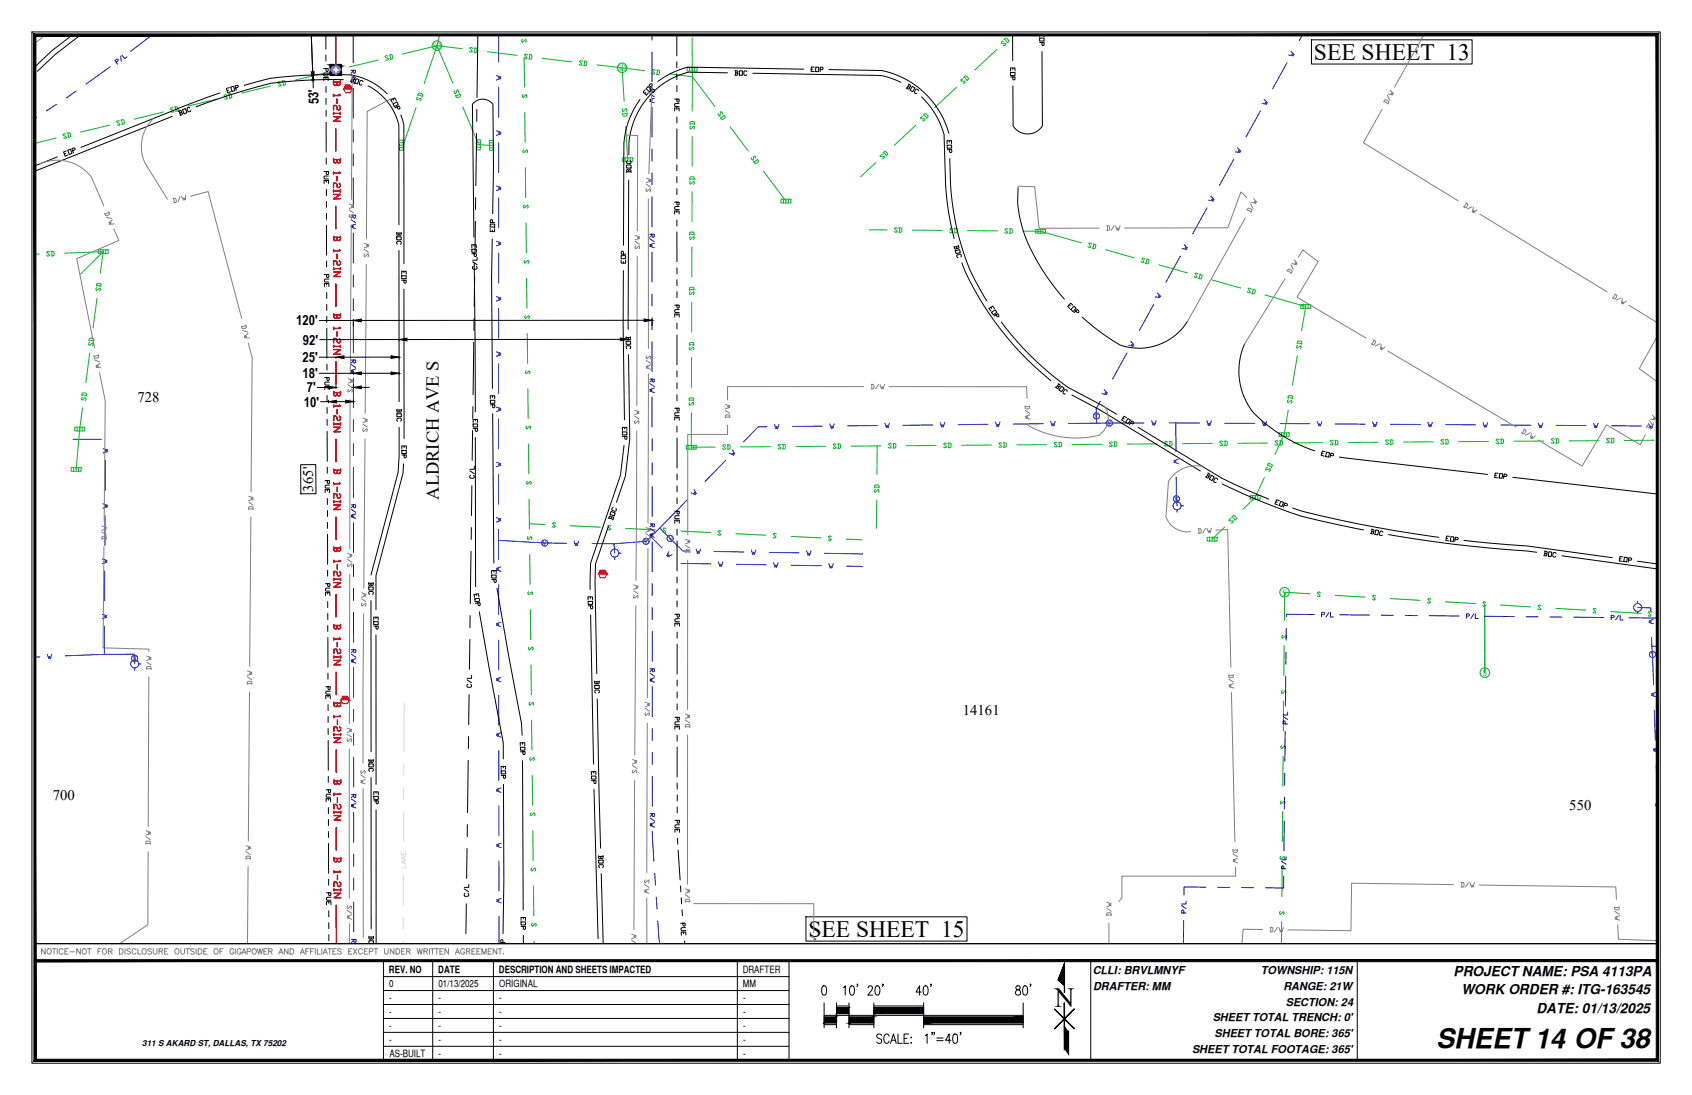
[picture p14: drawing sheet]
<svg xmlns="http://www.w3.org/2000/svg" width="432mm" height="279mm" viewBox="0 0 432 279" stroke-linecap="round" stroke-linejoin="round" font-family="sans-serif">
<defs><g id="words">
<text font-size="7.1" x="269.1" y="257">N</text>
<text font-size="7" x="366.5" y="267.3">SHEET14 OF38</text>
<g font-size="6">
<text x="335.3" y="15.2">SEE SHEET 13</text>
<text x="206.3" y="239">SEE SHEET 15</text>
</g>
<text font-size="4.7" x="112" y="127.5" transform="rotate(-90 112 127.5)">ALDRICH AVE S</text>
<g font-size="3.8">
<text x="35.1" y="102.5">728</text>
<text x="79.9" y="125.4" transform="rotate(-90 79.9 125.4)">365'</text>
<text x="245.7" y="182.4">14161</text>
<text x="13.5" y="204.2">700</text>
<text x="400.5" y="206.6">550</text>
</g>
<g font-size="3.5">
<text x="81.4" y="26.6" transform="rotate(-92 81.4 26.6)">53'</text>
<text x="75.6" y="83">120'</text>
<text x="77.3" y="87.9">92'</text>
<text x="77.2" y="92.4">25'</text>
<text x="77.2" y="96.5">18'</text>
<text x="78.3" y="100.1">7'</text>
<text x="77.5" y="103.7">10'</text>
<text x="371" y="249">PROJECT NAME: PSA 4113PA</text>
<text x="372.9" y="253.6">WORK ORDER #: ITG-163545</text>
<text x="392.1" y="258.4">DATE: 01/13/2025</text>
</g>
<g font-size="2.8">
<text x="278.9" y="248.6">CLLI: BRVLMNYF</text>
<text x="321.8" y="248.6">TOWNSHIP: 115N</text>
<text x="279" y="252.6">DRAFTER: MM</text>
<text x="327.5" y="252.6">RANGE: 21W</text>
<text x="328.1" y="256.7">SECTION: 24</text>
<text x="309.5" y="260.5">SHEET TOTAL TRENCH: 0'</text>
<text x="304.2" y="268.7">SHEET TOTAL FOOTAGE: 365'</text>
<text x="309.9" y="264.6">SHEET TOTAL BORE: 365'</text>
</g>
<g font-size="2.6">
<text x="99.3" y="248.4">REV. NO</text>
<text x="99.4" y="251.9">0</text>
<text x="111.8" y="248.4">DATE</text>
<text x="111.9" y="251.9">01/13/2025</text>
<text x="127.3" y="248.4">DESCRIPTION AND SHEETS IMPACTED</text>
<text x="127.4" y="251.9">ORIGINAL</text>
<text x="189.5" y="248.4">DRAFTER</text>
<text x="189.6" y="251.9">MM</text>
<text x="99.3" y="255.5">-</text>
<text x="111.9" y="255.5">-</text>
<text x="127.4" y="255.5">-</text>
<text x="189.7" y="255.5">-</text>
<text x="99.3" y="259.1">-</text>
<text x="99.3" y="262.6">-</text>
<text x="111.9" y="259.1">-</text>
<text x="111.9" y="262.6">-</text>
<text x="127.4" y="259.1">-</text>
<text x="127.4" y="262.6">-</text>
<text x="189.7" y="259.1">-</text>
<text x="189.7" y="262.6">-</text>
<text x="99.3" y="266.2">-</text>
<text x="99.4" y="269.7">AS-BUILT</text>
<text x="111.9" y="266.2">-</text>
<text x="111.9" y="269.7">-</text>
<text x="127.4" y="266.2">-</text>
<text x="127.4" y="269.7">-</text>
<text x="189.7" y="266.2">-</text>
<text x="189.7" y="269.7">-</text>
</g>
<g font-size="2.4" fill="#00b82e">
<text x="110.5" y="12.5">SD</text>
<text x="157.7" y="18.1">SD</text>
</g>
<g font-size="2.4" fill="#00b800">
<text x="327.3" y="152">S</text>
<text x="378.4" y="172.4">S</text>
</g>
<text font-size="2.1" x="36.3" y="267">311 S AKARD ST, DALLAS, TX 75202</text>
<g font-size="1.9" fill="#00f">
<text x="279.3" y="106.8">V</text>
<text x="282.6" y="108.6">V</text>
<text x="299.7" y="128">V</text>
<text x="138.5" y="139.3">V</text>
<text x="164.3" y="138.8">V</text>
<text x="170.5" y="138.1">V</text>
<text x="421.2" y="167.7">V</text>
<text x="33.8" y="168.7">V</text>
</g>
</g></defs>
<!-- layer: WATER STRUCT-EX -->
<g fill="none" stroke="#00f" stroke-width=".26">
<path d="M156.9 139.5v.6M300.4 127.4v.7M300.4 130.1v.6M301.4 129.1h.6M156.9 142.2v.6M157.9 141.1h.6M418 153.4v.6M418 156v.7M419 155h.6M34.4 167.8v.6M34.4 170.4v.7M35.4 169.4h.6"/>
<circle cx="279.8" cy="106.1" r=".79"/>
<circle cx="283.1" cy="107.9" r=".79"/>
<circle cx="139" cy="138.5" r=".79"/>
<circle cx="164.9" cy="138.1" r=".79"/>
<circle cx="171" cy="137.4" r=".79"/>
<circle cx="300.2" cy="127.3" r=".79"/>
<circle cx="300.4" cy="129.1" r="1.03"/>
<circle cx="156.9" cy="141.1" r="1.03"/>
<circle cx="417.9" cy="155" r="1.03"/>
<circle cx="34.3" cy="168" r=".79"/>
<circle cx="34.4" cy="169.4" r="1.03"/>
<circle cx="421.7" cy="167" r=".79"/>
</g>
<!-- layer: WATER LINE -->
<g fill="none" stroke="#00f" stroke-width=".26">
<path d="M126.7 19.3l1.1 .4-.5 .2 .5 .1-1.1 .4M127.3 8.9v7M328.5 16l-3.7 6.6M329.4 13l.9 .9-.6-.1 .4 .5-1.2-.3M332.4 8.9l-.8 1.4M126.7 33.4l1.1 .4-.5 .2 .5 .1-1.1 .4M127.3 22.3v7.7M127.3 36.4v7.6M315.8 37.7l.8 .9-.6-.1 .4 .4-1.1-.2M321.6 28.3l-3.6 6.7M322.6 25.4l.8 .9-.5-.1 .4 .4-1.2-.2M126.7 47.5l1.1 .4-.5 .1 .5 .2-1.1 .4"/>
<path d="M127.3 50.5v7.6M308 53l-3.6 6.7M309 50.1l.8 .8-.6-.1 .4 .5-1.1-.2M314.9 40.7l-3.7 6.6M126.7 61.6l1.1 .4-.5 .1 .5 .2-1.1 .4M126.7 75.7l1.1 .4-.5 .1 .5 .2-1.1 .4M127.3 64.6v7.6M127.3 78.7v7.6M294.4 77.7l-3.7 6.7M295.4 74.8l.8 .8-.6-.1 .4 .5-1.2-.2M301.2 65.4l-3.7 6.6M302.2 62.4l.8 .9-.6-.1 .4 .4-1.2-.2"/>
<path d="M126.7 89.8l1.1 .3-.6 .2 .6 .2-1.1 .4M127.2 92.8v7.6M281.8 99.4l.8 .9-.6-.1 .4 .5-1.2-.3M287.6 90l-3.7 6.7M288.6 87.1l.8 .9-.6-.1 .4 .4-1.2-.2M18.6 112.1h7.2M26.3 114.4l1.2 .4-.6 .2 .6 .2-1.2 .4M26.9 117.5l-.1 7.6M126.7 103.9l1.1 .3-.6 .2 .6 .2-1.1 .4M126.7 118l1.1 .3-.6 .2 .6 .2-1.1 .4M127.2 106.9v7.6M185.3 117.4l-5.4 5.5"/>
<path d="M187 114.8l.5 1.1-.5-.3 .2 .5-1-.5M195.7 108.9h-2.2l-3.7 3.8M198.8 108.3l-.4 1.1-.2-.5-.1 .5-.4-1.1M209.8 108.7l-7.6 .1M211.8 108.1l.4 1.2 .1-.6 .2 .6 .4-1.2M223.9 108.6l-7.6 .1M227 108l-.4 1.1-.2-.5-.1 .5-.5-1.1M238 108.4l-7.6 .1M241.1 107.8l-.4 1.2-.2-.6-.2 .6-.4-1.2M252.1 108.3l-7.6 .1M254 107.7l.4 1.1 .2-.6 .2 .6 .4-1.1M266.2 108.1l-7.6 .1"/>
<path d="M269.3 107.5l-.4 1.2-.2-.6-.2 .6-.4-1.2M280.8 102.4l-1.1 1.9 .2 3.7M292 107.9l-19.3 .2M293.9 107.3l.4 1.2 .2-.6 .2 .6 .3-1.2M298.5 107.9l7.6 .1M300.1 107.9v7.4M300.7 117.2l-1.1 .4 .5 .1-.5 .2 1.1 .4M308 107.4l.4 1.1 .2-.5 .2 .5 .3-1.1M312.6 108h7.6M322.1 107.5l.4 1.1 .2-.5 .2 .5 .3-1.1M326.7 108.1h7.6M336.2 107.6l.4 1.1 .2-.6 .2 .6 .3-1.1"/>
<path d="M340.8 108.2h7.6M350.3 107.7l.4 1.1 .2-.6 .1 .6 .4-1.1M354.9 108.3h7.6M364.4 107.8l.4 1.1 .2-.6 .1 .6 .4-1.1M369 108.4h7.6M378.5 107.8l.4 1.2 .2-.6 .1 .6 .4-1.1M383.1 108.5h7.6M392.6 108l.4 1.1 .1-.6 .2 .6 .4-1.1M397.2 108.5l7.6 .1M406.7 108l.4 1.2 .1-.6 .2 .6 .4-1.2M411.2 108.6l7.7 .1M420.8 108.1l.4 1.2 .1-.6 .2 .6 .4-1.2"/>
<path d="M26.3 128.5l1.1 .4-.6 .2 .6 .2-1.2 .4M26.8 131.6v7.6M126.7 132.1l1.1 .3-.6 .2 .6 .2-1.1 .4M127.2 135.1v7.6M127.2 137.9l11.8 .7h5.6M127.2 121v7.6M146.5 138.1l.4 1.1 .2-.6 .2 .6 .4-1.1M151.1 138.7h5.6M166.1 137l2.9 2.8M168.4 134.7l5.9 5.9h1.4M175.4 127.5l-10.5 10.6-8.2 .6 .2 2.4M177.1 124.9l.6 1.1-.6-.3 .3 .6-1.1-.6"/>
<path d="M300.2 121.7l.2 7.4M26.1 156.7l1.2 .4-.6 .2 .6 .2-1.2 .4M26.2 142.6l1.1 .4-.5 .2 .5 .2-1.1 .4M26.7 159.8l-.1 7.2M26.7 145.7v7.6M127.3 149.2v7.6M127.8 144.6l-1.1 .4 .5 .2-.5 .2 1.1 .4M127.8 158.8l-1.1 .3 .6 .2-.6 .2 1.1 .4M170.7 140.7l-.5 1.1 .5-.3-.3 .6 1.1-.6M173.8 143.8l7.6 .1M177.7 140.1l.3 1.1 .2-.5 .2 .5 .4-1.1M182.2 140.7l7.6 .1"/>
<path d="M183.3 143.3l.4 1.2 .2-.6 .2 .6 .4-1.1M187.9 144l7.6 .1M191.7 140.3l.4 1.2 .2-.6 .2 .6 .4-1.2M196.3 140.9l7.6 .2M197.4 143.6l.4 1.1 .2-.5 .2 .5 .4-1.1M202 144.2l7.6 .2M205.8 140.5l.4 1.2 .2-.6 .2 .6 .4-1.1M210.4 141.2l9.8 .2M211.5 143.8l.4 1.2 .2-.6 .2 .6 .4-1.2M216.1 144.5h4M418 155l3.3 .1v1M421.9 158l-1.1 .5 .6 .1-.6 .2 1.2 .4"/>
<path d="M10.2 167.6l-1.3 .1M13.2 166.9l-.3 1.2-.2-.6-.2 .6-.4-1.1M26.6 167l7.7-.1 .1 2.5M26.6 167l-9.9 .3M127.3 163.3v7.6M127.3 177.4v7.6M127.8 172.8l-1.1 .4 .6 .2-.6 .2 1.1 .4M421.5 162.6l.5 12.2M421.6 164.9h1.3M422.6 176.6l-1.1 .5 .6 .1-.6 .2 1.2 .4M127.3 191.5v7.6M127.9 186.9l-1.2 .4 .6 .2-.6 .2 1.2 .4"/>
<path d="M422.2 181.2l.2 7.6M422.7 195.3l.2 7.6M422.9 190.8l-.9 .4 .5 .1-.5 .2 .9 .3M127.3 205.6v7.6M127.3 219.7v7.6M127.9 201l-1.2 .4 .6 .2-.6 .2 1.2 .4M127.9 215.1l-1.2 .4 .6 .2-.6 .2 1.2 .4M422.9 219.3h.1M422.9 219.7h.1M422.9 205.1l-.5 .1 .5 .2M422.9 205.4l-.5 .2 .5 .2M127.3 233.8v7"/>
<path d="M127.9 229.2l-1.1 .4 .5 .2-.5 .2 1.1 .4"/>
</g>
<!-- layer: SEWER LINE -->
<g fill="none" stroke="#00b800" stroke-width=".26">
<path d="M133.3 10l-.2 .2 .2 .6 .8-.8 .2 .2-.2 .6M133.8 14.6l.1 7.6M133.5 24.1l-.2 .6 .2 .2 .8-.8 .2 .2-.2 .6M133.6 38.2l-.1 .2 .1 .6 .8-.8 .2 .2-.2 .6M133.9 28.7l.1 7.6M133.8 52.3l-.2 .6 .2 .2 .8-.8 .2 .2-.2 .6M134.1 42.8l.1 7.6M134.2 56.9l.1 7.6M134 66.4l-.2 .2 .2 .6 .7-.8 .2 .2-.2 .6M134.4 71l.1 7.6M134.1 80.5l-.2 .6 .2 .2 .8-.8 .2 .2-.2 .6M134.3 94.6l-.2 .2 .2 .6 .7-.8 .2 .2-.2 .6"/>
<path d="M134.6 85.1v7.6M134.7 99.2l.1 7.6M134.4 108.7l-.1 .6 .2 .2 .7-.8 .2 .2-.2 .6M134.9 113.3l.1 7.6M134.6 122.8l-.2 .2 .2 .6 .8-.8 .2 .2-.2 .6M134.7 136.9l-.1 .6 .2 .2 .7-.8 .2 .2-.2 .6M135 127.4l.1 7.6M135.1 133.6l4 .2M141.8 133.6l-.2-.2-.6 .1 .7 .8-.2 .2-.5-.2M145.6 134.2l7.6 .3M155.9 134.3l-.6-.3-.2 .2 .7 .8-.2 .2-.5-.2M159.6 134.8l7.7 .4"/>
<path d="M169.9 135l-.5-.3-.2 .2 .7 .8-.2 .2-.6-.2M173.7 135.5l7.6 .4M184 135.6l-.5-.2-.2 .2 .7 .8-.2 .2-.6-.2M187.8 136.2l7.6 .4M198.1 136.3l-.2-.2-.6 .2 .8 .8-.6 .1-.2-.2M201.9 136.9l7.6 .3M212.2 137l-.2-.2-.6 .1 .8 .9-.3 .1h-.3l-.2-.2M216 137.6l4 .2M134.9 151l-.2 .2 .2 .6 .8-.8 .2 .2-.2 .6M135.2 141.5l.1 7.6M135.3 155.6l.1 7.6M334.3 151.5l-6.5-.4v7.2"/>
<path d="M337 151.3l-.2-.2h-.4l-.2 .2 .7 .8-.2 .1-.5-.2M340.8 151.9l7.6 .5M351 152.1l-.5-.2-.2 .2 .7 .8-.2 .2h-.4l-.2-.3M354.8 152.7l7.6 .5M365.1 153l-.2-.2-.5 .1 .7 .8-.2 .2h-.4l-.2-.2M368.9 153.6l7.6 .4M378.9 155.5h.1M378.9 155.1h.1M378.9 154.8h.1M378.9 154.4h.1M378.9 160h.1M378.9 159.3h.1"/>
<path d="M378.9 158.8v.5M378.9 158.7h.1M378.9 158.1v.2M378.9 157.9h.1M378.9 157.4v.2M378.9 157.2h.1M378.9 156.9h.1M378.9 156.5h.1M378.9 156.2h.1M378.9 154.2v.2M378.9 154.5v.2M378.9 154.9v.2"/>
<path d="M378.9 155.3v.1M378.9 155.6v.2M378.9 156v.1M378.9 156.3v.2M378.9 156.7v.1M378.9 157v.2M378.9 157.7v.2M378.9 158.4v.2M378.9 155.9h.1M378.9 159.4v.3M378.9 159.8v.2M379.2 153.8l-.6-.2-.2 .2 .7 .8-.5 .1-.2-.2"/>
<path d="M383 154.4l7.6 .5M393.3 154.6l-.2-.2h-.4l-.2 .2 .7 .8-.6 .1-.1-.2M397 155.2l7.7 .5M407.3 155.4l-.1-.1-.6 .1 .7 .8-.2 .2-.6-.2M411.1 156.1l7.6 .4M421.4 156.3l-.2-.2-.6 .1 .8 .8-.2 .2-.6-.2M135.1 165.1l-.2 .6 .2 .2 .7-.8 .2 .2-.2 .6M135.2 179.2l-.2 .2 .2 .6 .8-.8 .2 .2-.2 .6M135.5 169.7l.1 7.6M327.2 176.2l-.2 .6 .2 .2 .8-.8 .2 .2-.2 .6M327.3 162.1l-.1 .6 .1 .2 .8-.8 .2 .2-.2 .6M327.6 178.9l-.1 7.6"/>
<path d="M327.7 164.8l-.1 7.6M378.9 164.9h.1M378.9 164.6h.1M378.9 164.2h.1M378.9 163.9h.1M378.9 163.5v.1M378.9 163.2h.1M378.9 162.8h.1M378.9 162.5h.1M378.9 162.1h.1M378.9 161.4h.1M378.9 160.7h.1"/>
<path d="M378.9 171.3h.1M378.9 170.9h.1M378.9 170.6h.1M378.9 170.2h.1M378.9 169.6v.3M378.9 169.5h.1M378.9 168.9v.3M378.9 168.8h.1M378.9 168.5h.1M378.9 168.1h.1M378.9 167.5v.3M378.9 167.4h.1"/>
<path d="M378.9 166.8v.3M378.9 166.1v.3M378.9 166h.1M378.9 165.7h.1M378.9 165.3h.1M378.9 161.5v.3M378.9 160.8v.3M378.9 160.1v.3M378.9 160.5v.2M378.9 161.2v.2M378.9 161.9v.2M378.9 162.2v.2"/>
<path d="M378.9 162.6v.2M378.9 162.9v.2M378.9 163.3v.2M378.9 163.6v.2M378.9 164v.2M378.9 164.3v.2M378.9 164.7v.2M378.9 165.1v.1M378.9 165.4v.2M378.9 165.8v.1M378.9 166.5v.1M378.9 167.2v.2"/>
<path d="M378.9 167.9v.2M378.9 168.2v.2M378.9 168.6v.2M378.9 169.3v.2M378.9 166.7h.1M378.9 170v.2M378.9 170.3v.2M378.9 170.7v.2M378.9 171v.2M378.9 171.4v.2M135.4 193.3l-.2 .6 .2 .2 .7-.8 .3 .2-.2 .6M135.7 183.8v7.6"/>
<path d="M135.8 197.9l.1 7.6M327.1 190.3l-.2 .2 .2 .6 .8-.8 .1 .2-.1 .6M327.4 193v7.6M135.6 207.4l-.2 .2 .2 .6 .7-.8 .2 .2-.2 .6M136 212l.1 7.6M326.9 218.5l-.2 .6 .2 .1 .7-.7 .2 .2-.2 .6M327 204.4l-.2 .6 .2 .1 .7-.7 .2 .2-.2 .6M327.3 207.1v7.6M135.7 221.5l-.2 .6 .2 .2 .8-.8 .2 .2-.2 .6M135.9 235.6l-.2 .2 .2 .5 .7-.7 .2 .2-.2 .5M136.1 226.1l.1 7.6M326.7 232.6l-.2 .2 .2 .5 .8-.7 .2 .2-.2 .6"/>
<path d="M327.1 235.3l-.1 5.5M327.2 221.2v7.6M136.3 240.2v.6"/>
</g>
<!-- layer: STORM DRAIN LINE -->
<g fill="none" stroke="#00b82e" stroke-width=".26">
<path d="M82.8 18.6l-7.4 1.8M85.3 17.6h-.6l-.1 .2 .9 .6-.2 .2h-.6M85.6 17.4l.6-.2 .2 .2 .2 .7-.7 .4M85.8 17.3l.3 1.1M96.5 15.3l-7.4 1.8M99 14.3h-.6l-.1 .2 .9 .5-.2 .3-.6-.1M99.3 14l.6-.1 .2 .2 .2 .7-.7 .4M99.5 14l.3 1.1M111.5 11.7l-8.7 2.1M111.5 11.7l6.4 .7M111.5 11.7l4.1 9.6M112.2 8.9l-.7 2.8-3.3 9.6"/>
<path d="M120.6 12.4l-.5-.3-.2 .2 .6 .8-.5 .2-.2-.3M121 12.2l.6 .1 .2 .2-.1 .8-.2 .1h-.6M121.2 12.3l-.1 1.1M124.4 13.2l7.5 .9M134.6 14.1l-.1-.3-.6 .1 .6 .9-.2 .2-.5-.3M135 13.9l.6 .1 .2 .2-.1 .7-.2 .2-.6-.1M135.2 13.9l-.1 1.2M138.4 14.9l7.5 .9M148.6 15.7l-.1-.2-.6 .1 .6 .9-.2 .2-.5-.3M149 15.6h.6l.2 .3-.1 .7-.2 .2-.6-.1M149.2 15.6l-.1 1.1M152.4 16.6l6.4 .7 .5 8.5"/>
<path d="M158.8 17.3l5.7 .8M167.2 18l-.5-.3-.2 .2 .6 .9-.2 .1-.6-.2M167.6 17.9h.6l.1 .2v.8l-.3 .2-.5-.1M167.8 17.9l-.1 1.1M170.9 18.9l5.8 .7M176.6 9.7l.1 9.9M176.7 19.6v8.8M176.7 19.6l5.8 7.6M245.9 19.8l.4-.4h.3l.5 .5v.3l-.4 .4M246.1 19.6l.7 .9M254.4 12.6l-5.6 5.2M256.1 10.5h-.3l-.3 .5 1.1 .1v.3l-.6 .2"/>
<path d="M256.2 10.1l.4-.4 .3 .1 .5 .5v.3l-.4 .4M256.4 10l.8 .8M14.3 35.2l-5.4 1.4M16.8 34.2h-.6l-.2 .2 1 .6-.2 .2h-.6M17.1 34h.8l.2 .7-.2 .2-.5 .2M17.3 33.9l.3 1.2M28 31.9l-7.4 1.8M30.5 30.9h-.6l-.2 .2 1 .6-.2 .2h-.6M30.8 30.6h.8l.2 .8-.2 .2-.5 .2M31 30.6l.3 1.1M41.7 28.6l-7.4 1.8M44.2 27.6h-.6l-.1 .2 .9 .5-.2 .3-.6-.1"/>
<path d="M44.5 27.3l.6-.1 .2 .1 .2 .8-.7 .3M44.7 27.3l.3 1.1M55.4 25.3l-7.4 1.8M57.9 24.3l-.6-.1-.1 .3 .9 .5-.2 .3-.6-.1M58.2 24l.6-.1 .2 .1 .2 .8-.7 .3M58.4 24l.3 1.1M69.1 21.9l-7.4 1.8M71.6 21l-.6-.1-.2 .2 1 .6-.2 .2h-.6M71.9 20.7l.6-.1 .2 .1 .2 .7-.2 .3-.5 .1M72.1 20.6l.3 1.2M106.2 27.4l-3.3 9.7M106.6 24.4l.2-.6 .2-.1 .8 .3-.1 .7"/>
<path d="M106.7 24.8l-.4 .5 .1 .2 1-.5 .1 .3-.4 .5M106.7 24.2l1.1 .4M116 23.2l-.1 .3 .4 .4 .4-1 .4 .4-.1 .3M117.3 23.9l.2 .5-.1 .3-.7 .3-.2-.2-.3-.5M117.4 24l-1.1 .5M118.1 27.3l4.1 9.6 3.6 .2M159 27.7l-.1 .6 .2 .2 .7-.8 .2 .2-.2 .5M159.7 32.3l.5 8.4M160 28.8l-.1 .8h-.8l-.2-.2v-.5M160 29l-1.1 .1M176.1 31.8v-.6l.2-.2h.7l.2 .2v.6M176.1 31.6h1.1"/>
<path d="M176.3 32.2l-.2 .5 .2 .2 .7-.7 .2 .2-.2 .5M176.7 34.8l-.1 7.7M183.3 29v.3l.4 .3 .2-1.1 .3 .1 .2 .5M184.7 29.3l.4 .5-.1 .2-.6 .5h-.2l-.4-.5M184.8 29.5l-.9 .7M186.4 32.4l4.5 6.1M225.2 39.4l-.6 .3v.2l1.1 .1v.2l-.6 .3M225.3 39l.4-.4h.3l.5 .6v.3l-.4 .4M225.5 38.9l.8 .8M233.8 31.9l-5.6 5.2M235.5 29.8l-.6 .2v.3l1.1 .1-.3 .5h-.3M235.6 29.4l.7-.4 .5 .6v.2l-.4 .4"/>
<path d="M235.8 29.3l.7 .8M244.1 22.3l-5.6 5.2M245.8 20.2h-.3l-.3 .5h1.1v.3l-.6 .2M176 60v-.6l.2-.2h.8l.1 .2v.6M176 59.8h1.1M176 45.9v-.6l.2-.2h.8l.2 .2v.6M176 45.7h1.2M176.2 46.3l-.2 .2 .2 .5 .8-.7 .2 .2-.2 .5M176.6 48.9v7.7M191.8 40.2l-.1 .3 .5 .4 .2-1.1h.2l.2 .6M193.2 40.6l.4 .4-.1 .3-.6 .5-.6-.5M193.3 40.7l-.9 .7"/>
<path d="M194.8 43.7l5.8 7.6M221.8 58.6l4.6 .1M223.5 41.5l-3.9 3.6M229 58.3l-.5-.2-.2 .2 .7 .8-.2 .2-.6-.2M229.4 58.1h.6l.2 .2-.1 .8-.1 .2h-.6M229.6 58.1v1.2M232.8 58.7l7.7 .1M243.1 58.4l-.6-.2-.1 .2 .7 .8-.2 .2-.6-.2M243.5 58.3h.6l.2 .1-.1 .8-.1 .2h-.6M243.7 58.3v1.1M246.9 58.8l7.7 .1M257.2 58.5l-.2-.1-.5 .1 .7 .8-.2 .2-.6-.2"/>
<path d="M257.6 58.4h.6l.2 .2-.1 .7-.2 .2h-.5M257.8 58.4v1.1M261 59h4.5l10.4 3M10 64.8l-1.1 .1M12.7 64.4l-.6-.2-.2 .2 .8 .7-.6 .2-.2-.1M13 64.2l.6-.1 .2 .2v.8l-.2 .2h-.5M13.2 64.2l.1 1.1M16.5 64.6l9.8-.4-5.7 5.7M24.6 73l.1-.6 .2-.1 .7 .1 .2 .2-.1 .6M24.6 72.8l1.1 .2M24.7 73.4l-.2 .2 .1 .5 .9-.6 .2 .2-.3 .6M24.8 76.1l-1.1 7.6"/>
<path d="M26.3 64.2l-.7 5.5M176 74.1v-.6l.1-.2h.8l.2 .2v.6M176 73.9h1.1M176.1 74.5l-.1 .5 .1 .2 .8-.7 .2 .2-.2 .5M176.2 60.4l-.2 .2 .2 .5 .8-.7 .1 .2-.1 .5M176.5 77.1v7.7M176.6 63v7.7M278.6 62.3l-.5-.3-.2 .1 .5 1h-.6l-.2-.3M279 62.2l.5 .2 .2 .2-.2 .8-.2 .1-.6-.2M279.2 62.3l-.3 1.1M282.2 63.7l7.3 2.1M292.1 66.2l-.4-.4-.3 .2 .5 .9-.2 .1-.5-.3"/>
<path d="M292.6 66.1l.5 .1 .1 .3-.2 .7-.2 .1-.6-.1M292.8 66.1l-.4 1.1M295.7 67.6l7.3 2M305.7 70l-.5-.3-.2 .1 .5 .9-.2 .2-.5-.4M306.1 69.9l.6 .2 .1 .2-.2 .8-.2 .1-.6-.2M306.3 70l-.3 1.1M309.3 71.4l7.3 2.1M319.3 73.9l-.1-.3h-.7l.6 1-.3 .1-.5-.3M319.7 73.8l.6 .1 .1 .3-.2 .7-.3 .1-.5-.1M319.9 73.8l-.3 1.1M322.8 75.3l10.4 2.9-1 6.2M22.7 87l.1-.6 .2-.2 .8 .1 .1 .8"/>
<path d="M22.8 86.8l1.1 .1M22.9 87.4l-.2 .1 .1 .6 .8-.6 .1 .6-.2 .1M22.9 90.1l-1 7.5M175.9 88.2v-.6l.2-.2h.8l.2 .2v.6M175.9 88h1.2M176.1 88.6l-.2 .5 .2 .2 .8-.7 .2 .2-.2 .5M176.5 91.2v7.6M331 87.7l.1-.6 .2-.1 .8 .1 .2 .2-.1 .6M331.1 87.5l1.1 .2M331.1 90.8l-1.3 7.5M331.2 88.1l-.3 .5 .1 .3 .9-.7 .1 .6-.2 .2M20.9 100.9l.1-.5 .2-.2 .7 .1 .2 .2-.1 .6"/>
<path d="M20.9 100.8l1.2 .1M21 101.3l-.2 .6 .1 .2 .9-.6 .1 .2-.2 .5M21.1 104l-.8 5.5-.9 10.3M175.9 102.3v-.6l.2-.2h.7l.2 .2v.6M175.9 102.1h1.1M176.1 102.7l-.2 .5 .2 .2 .7-.7 .2 .1-.2 .6M176.4 105.3v8.8h6.1M185.2 113.7l-.6-.2-.2 .2 .8 .7-.2 .2-.6-.2M185.6 113.5h.5l.2 .2v.7l-.2 .2h-.5M185.8 113.5v1.1M196.6 114h-7.6M199.3 113.6l-.6-.2-.2 .2 .8 .7-.2 .2-.6-.2"/>
<path d="M199.7 113.4h.5l.2 .2v.7l-.2 .2h-.5M199.9 113.4v1.1M210.7 113.9h-7.6M213.4 113.5l-.2-.2-.6 .2 .8 .7-.2 .2-.6-.2M213.8 113.3h.5l.2 .2v.7l-.2 .2h-.5M214 113.3v1.1M223.9 113.8l-.1 7.3M224.8 113.8h-7.6M227.5 113.4l-.2-.2-.6 .2 .8 .7-.2 .2-.6-.2M227.9 113.2h.5l.2 .2v.7l-.2 .2h-.5M228 113.2v1.1M238.9 113.7h-7.6"/>
<path d="M241.6 113.3l-.6-.2-.2 .2 .8 .7-.2 .2-.6-.2M242 113.1h.5l.2 .2v.7l-.2 .2h-.5M242.1 113.1v1.1M253 113.6h-7.6M255.7 113.2l-.6-.2-.2 .2 .8 .7-.2 .2-.6-.2M256.1 113h.5l.2 .2v.7l-.2 .2h-.5M256.2 113v1.1M267.1 113.5h-7.6M269.8 113.1l-.6-.2-.2 .2 .8 .7-.2 .2-.6-.2M270.2 112.9h.5l.2 .2v.7l-.2 .2h-.5M270.3 112.9v1.1M281.2 113.4h-7.6"/>
<path d="M283.9 113l-.6-.2-.2 .2 .8 .7-.2 .2-.6-.2M284.2 112.8h.6l.2 .1v.8l-.2 .2h-.6M284.4 112.8v1.1M295.3 113.3h-7.6M298 112.9l-.2-.2-.6 .2 .8 .7-.2 .2-.6-.2M298.3 112.7l.6-.1 .2 .2v.8l-.2 .2h-.6M298.5 112.7v1.1M309.4 113.2h-7.6M312.1 112.8l-.6-.2-.2 .2 .8 .7-.2 .2-.6-.2M312.4 112.6h.6l.2 .2v.7l-.2 .2h-.6M312.6 112.6v1.1M323.4 118.8l.3-.5 .2-.1 .7 .3 .1 .3-.2 .5"/>
<path d="M323.4 119.3l-.4 .4 .1 .3 1-.4 .1 .2-.4 .5M323.5 113.1h-7.6M323.5 118.7l1 .4M326.2 112.6l-.2-.1-.6 .1 .8 .8-.2 .2-.6-.2M326.5 112.5h.6l.2 .1v.8l-.2 .2h-.6M326.7 112.5v1.1M328.7 101.6l.1-.6 .2-.1 .8 .1 .1 .2-.1 .6M328.7 101.4l1.2 .2M328.8 104.7l-1.1 6.2-2.3 5.1M328.8 102l-.2 .2-.1 .3 .2 .2 .9-.6 .1 .2v.4l-.3 .2M337.6 112.9l-7.6 .1M340.3 112.5l-.2-.1-.6 .1 .8 .8-.2 .2-.6-.2"/>
<path d="M340.6 112.4h.6l.2 .1v.8l-.2 .2h-.6M340.8 112.4v1.1M351.7 112.8l-7.6 .1M354.4 112.4l-.2-.2-.6 .3 .8 .7-.6 .2-.2-.2M354.7 112.2h.6l.2 .2v.8l-.2 .2h-.6M354.9 112.2v1.2M365.8 112.7l-7.6 .1M368.4 112.4l-.1-.2-.6 .2 .7 .7-.1 .2-.6-.2M368.8 112.1h.6l.2 .2v.8l-.2 .2h-.6M369 112.1v1.2M379.9 112.6l-7.6 .1M382.5 112.2l-.5-.1-.2 .1 .7 .8-.1 .2-.6-.2"/>
<path d="M382.9 112.1l.6-.1 .2 .2v.8l-.2 .2h-.6M383.1 112v1.2M394 112.5l-7.6 .1M396.6 112.1l-.1-.1-.6 .1 .7 .8-.1 .2-.6-.2M397 112l.8 .1v.8l-.2 .2h-.6M397.2 112v1.1M408.1 112.4l-7.6 .1M410.7 112l-.2-.2-.5 .2 .7 .8-.2 .2-.5-.2M411.1 111.8h.6l.2 .2v.8l-.2 .2h-.6M411.3 111.8v1.2M422.2 112.3l-7.7 .1M223.2 124.5v-.6l.2-.2h.8l.1 .8"/>
<path d="M223.2 124.3h1.1M223.4 124.9l-.2 .6 .2 .1 .7-.7 .2 .2-.2 .5M223.7 127.6l-.1 7.3M312.5 134.5l-3.1 3.1M314.2 132.4h-.3l-.3 .5h1.1v.3l-.5 .2M314.3 132l.4-.4h.3l.5 .5v.3l-.4 .4M314.5 131.8l.8 .9M322.7 121.8l-2.4 5.1-3.1 3.1"/>
</g>
<!-- layer: STORM DRAIN STRUCT-EX -->
<g fill="none" stroke="#00b82e" stroke-width=".26">
<path d="M175.3 17.2h2.6v1h-2.6zM176 17.2v1M176.6 17.2v1M177.2 17.2v1M101.9 35.8h1v2.5h-.9zM101.9 36.4h1M102 37h.9M102 37.7h.9M121.6 36.9l1 .1M121.6 37.6h1M121.7 36.3h.9M121.7 35.7h.9v2.5h-1z"/>
<path d="M124.9 35.8h1v2.6h-1zM124.9 36.5h1M124.9 37.1h1M124.9 37.7h1M158.9 40.3h2.6v.9h-2.6zM159.6 40.3v.9M160.2 40.3v.9M160.8 40.3v.9M199.3 50.8h2.5v1h-2.5zM199.9 50.8v1M200.6 50.8v1M201.2 50.8v1"/>
<path d="M264.3 58.5h2.5v1h-2.5zM264.9 58.5v1M265.5 58.5v1M266.2 58.5v1M25.1 63.7h2.5v1h-2.5zM25.7 63.7v1M26.3 63.7v1M27 63.7v1M331.9 77.7h2.6v1h-2.6zM332.6 77.7v1M333.2 77.7v1M333.8 77.7v1"/>
<path d="M18.2 119.3h2.5v.9h-2.5zM18.8 119.3v.9M19.1 109h2.5v1h-2.5zM19.4 119.3v.9M19.7 109v1M20.1 119.3v.9M20.3 109v1M21 109v1M175.2 113.6h2.5v1h-2.5zM175.8 113.6v1M176.4 113.6v1M177.1 113.6v1"/>
<path d="M326.4 110.4h2.6v1h-2.6zM327.1 110.4v1M327.7 110.4v1M328.3 110.4v1M308.1 137.1h2.5v.9h-2.5zM308.7 137.1v.9M309.4 137.1v.9M310 137.1v.9M319.1 126.4h2.5v1h-2.5zM319.7 126.4v1M320.3 126.4v1M321 126.4v1"/>
<circle cx="111.5" cy="11.7" r="1.22"/>
<circle cx="158.8" cy="17.3" r="1.22"/>
</g>
<!-- layer: SEWER STRUCT-EX -->
<g fill="none" stroke="#00b800" stroke-width=".26">
<circle cx="327.8" cy="151.1" r="1.22"/>
<circle cx="378.9" cy="171.6" r="1.22"/>
</g>
<!-- layer: STREET LIGHT LINE -->
<g fill="#f00" stroke="#f00" stroke-width=".26">
<path d="M153.2 145.5l1.7 1-.6-1zM153.2 145.5l1.7 1h-2.2z"/>
<path d="M88.2 21.7l1.7 1-.6-1zM88.2 21.7l1.7 1h-2.2z"/>
<path d="M87.5 177.7l1.7 .9-.6-.9zM87.5 177.7l1.7 .9h-2.2z"/>
</g>
<path d="M88.2 21.7h1.1l.6 1-.6 1h-1.1l-.5-1zM153.2 145.5h1.1l.6 1-.6 .9h-1.1l-.5-.9zM87.5 177.7h1.1l.6 .9-.6 1h-1.1l-.5-1z" fill="none" stroke="#f00" stroke-width=".26"/>
<!-- layer: CENTER_LINE -->
<g fill="none" stroke="#000" stroke-width=".26">
<path d="M121.9 8.9l-.2 16M121.6 34l-.2 13.3M121.7 27.9v3.1M121.3 56.5l-.1 7.6M121.4 50.4l-.1 3M120.6 66.8l1.2 .7M120.8 67.9l-.2 .2 .2 .6h.7l.2-.2-.2-.6M121.1 70.6l-.1 7.6M121.8 65.6v.8h-1.2M120.9 87.4l-.2 13.3M121 81.3l-.1 3M120.6 109.8l-.1 7.7"/>
<path d="M120.7 103.7v3.1M121.1 119v.7h-1.2M119.9 120.1l1.1 .8M120.1 121.3l-.2 .2 .2 .5h.7l.2-.2-.2-.5M120.3 134.6l-.1 3M120.4 123.9l-.1 7.7M120 157.1l-.1 3M120.2 140.7l-.2 13.3M119.2 173.5l1.1 .7M119.4 174.6l-.2 .2 .2 .6h.7l.2-.2-.2-.6M119.7 177.3l-.1 7.6M119.9 163.2l-.1 7.6"/>
<path d="M120.4 172.3l-.1 .8h-1.1M119.5 194l-.2 13.4M119.6 187.9l-.1 3.1M119.2 216.5l-.1 7.6M119.3 210.4l-.1 3.1M118.5 226.8l1.1 .8M118.7 227.9l-.2 .2 .1 .6h.8l.2-.2-.2-.6M119 230.6l-.1 7.6M119.6 225.7v.7h-1.1"/>
</g>
<!-- layer: RW -->
<g fill="none" stroke="#0000b8" stroke-width=".26">
<path d="M89.6 17.9h1.1v.6l-.2 .2-.4-.2v-.6M89.6 19.1l1.1 .7M90.1 8.9v7.1M90.1 18.1l-.5 .6M166.4 8.9v1.3M166.4 13.3v7.6M90.1 22.5v7.6M90.1 33.2v3M90.1 39.3v3M90.7 20.2l-1.1 .4 .5 .2-.5 .2 1.1 .4M165.8 22.8h1.2v.6l-.2 .2-.4-.2v-.6M165.8 23.9l1.2 .8"/>
<path d="M166.4 27.4v7.6M166.4 38v3.1M166.4 23l-.6 .6M167 25.1l-1.2 .4 .6 .2-.6 .1 1.2 .4M89.6 54.9h1.1v.6l-.1 .2-.4-.2v-.6M89.6 56l1.1 .8M90.1 45.4l.1 7.6M90.2 59.5v7.6M90.2 55.1l-.6 .6M90.7 57.2l-1.1 .4 .6 .2-.6 .2 1.1 .3M165.8 59.8h1.2v.5l-.2 .2-.4-.2v-.5M166.4 44.1v3.1"/>
<path d="M166.4 50.2v7.7M166.4 60l-.6 .5M90.2 70.1v3.1M90.2 76.2v3.1M165.8 60.9l1.2 .8M166.4 64.3v7.7M166.4 75v3.1M167 62.1l-1.2 .3 .6 .2-.6 .2 1.2 .4M89.6 91.9h1.2v.5l-.2 .2-.4-.2v-.5M89.6 93l1.2 .8M90.2 82.3v7.7M90.2 96.4v7.7"/>
<path d="M90.2 92.1l-.6 .5M90.8 94.1l-1.2 .4 .6 .2-.6 .2 1.2 .4M165.8 96.7h1.2v.6l-.2 .2-.4-.2v-.6M165.8 97.9l1.2 .7M166.4 81.1v3.1M166.4 87.2v7.6M166.4 96.9l-.6 .6M167 99l-1.2 .4 .6 .2-.6 .2 1.2 .4M90.2 119.3v7.6M90.2 107.1v3.1M90.2 113.2v3M166.4 101.3v7.6"/>
<path d="M166.4 112v3M166.4 118.1v3M89.6 128.8h1.2v.6l-.2 .2-.4-.2v-.6M89.6 130l1.2 .7M90.2 133.4v7.6M90.2 129l-.6 .6M90.8 131.1l-1.2 .4 .6 .2-.6 .2 1.2 .3M165.9 133.7h1.1v.6l-.2 .2-.4-.2v-.6M165.9 134.8l1.1 .8M166.4 138.3v7.6M166.4 124.2v7.6M166.4 133.9l-.5 .6"/>
<path d="M167 136l-1.1 .4 .5 .1-.5 .2 1.1 .4M90.2 156.3v7.6M90.2 144.1v3M90.2 150.2v3M166.4 148.9v3.1M166.4 155l.1 3.1M89.7 165.8h1.1v.5l-.2 .2-.4-.2v-.5M89.7 166.9l1.1 .8M90.2 170.3v7.7M90.2 166l-.5 .5M90.8 168.1l-1.1 .3 .5 .2-.5 .2 1.1 .4M165.9 170.6h1.1v.6l-.2 .2-.3-.2v-.6"/>
<path d="M165.9 171.8l1.1 .8M166.5 175.2v7.6M166.5 161.1v7.6M166.5 170.8l-.6 .6M167 172.9l-1.1 .4 .6 .2-.6 .2 1.1 .4M90.2 193.2l.1 7.6M90.2 181v3.1M90.2 187.1v3.1M166.5 185.9v3M166.5 192v3M166.5 198.1v7.6M89.7 202.7h1.1v.6l-.2 .2-.3-.2v-.6"/>
<path d="M89.7 203.9l1.1 .7M90.3 207.3v7.6M90.3 218v3M90.3 202.9l-.6 .6M90.8 205l-1.1 .4 .6 .2-.6 .2 1.1 .4M165.9 207.6h1.1v.6l-.1 .2-.4-.2v-.6M165.9 208.7l1.1 .8M166.5 212.2l.4 7.6M166.5 207.8l-.6 .6M167 209.9l-1.1 .4 .6 .2-.6 .2 1.1 .3M89.7 239.7h1.1v.6l-.1 .2-.4-.2v-.6M90.3 230.2v7.6"/>
<path d="M90.3 224.1v3M90.3 239.9l-.6 .6M167.1 222.8l.2 3.1M167.5 228.9l.2 3M167.9 235l.5 5.8"/>
</g>
<!-- layer: PUE -->
<g fill="none" stroke="#000" stroke-width=".26">
<path d="M82.6 17.5h1.2v.6l-.2 .1-.4-.1v-.6M83.2 8.9v3.6M83.2 14.1v1.5M83.2 19.8v.4M83.8 18.6h-1l-.2 .2 .2 .6h1M172.7 8.9v5.3M172.7 15.7v1.6M172.7 18.8v1.5M82.6 20.5v-.7h1.2v.7M83.2 22.1v1.5M83.2 25.1v1.5M83.2 28.2v1.5"/>
<path d="M83.2 31.2v7.6M172.2 25.3h1.1v.5l-.2 .2-.4-.2v-.5M172.2 28.3v-.7h1.1v.7M172.7 21.8v1.6M172.7 27.6v.3M172.7 29.8v1.6M172.7 32.9v7.6M173.3 26.4h-.9l-.2 .2 .2 .6h.9M82.7 43.8h1.1v.5l-.1 .2-.4-.2v-.5M82.7 46.8v-.7h1.1v.7M83.2 40.3l.1 1.6M83.3 46.1v.3"/>
<path d="M83.3 48.3v1.6M83.3 51.4v1.5M83.3 54.4v1.6M83.3 57.5v7.6M83.8 44.9h-.9l-.2 .2 .2 .6h.9M172.2 51.6h1.1v.5l-.2 .2-.4-.2v-.5M172.2 54.6v-.8h1.1v.8M172.7 42v1.6M172.7 45.1v1.5M172.7 48.1v1.6M172.7 53.8v.4M172.7 56.1v1.6"/>
<path d="M172.7 59.2l.1 7.6M173.3 52.7h-.9l-.2 .2 .2 .6h.9M82.8 70.1h1.1v.5l-.2 .2-.3-.2v-.5M82.8 73.1v-.8h1.1v.8M83.4 66.6v1.6M83.4 72.3v.4M83.4 74.6v1.6M83.4 77.7v1.5M83.9 71.2h-.9l-.2 .2 .2 .6h.9M172.2 77.9h1.1v.5l-.2 .2-.3-.2v-.5M172.8 68.3v1.6M172.8 71.4v1.5"/>
<path d="M172.8 74.4v1.5M173.3 79h-.9l-.2 .2 .2 .6h.9M82.9 96.4h1.1v.5l-.2 .2-.4-.2v-.5M82.9 99.4v-.8h1.1v.8M83.4 83.8v7.6M83.4 80.7v1.6M83.4 92.9v1.5M83.5 98.6v.4M84 97.5h-.9l-.2 .2 .2 .6h.9M172.2 80.9v-.8h1.1v.8M172.8 80.1v.4M172.8 82.4v1.5"/>
<path d="M172.8 85.5v7.6M172.8 94.6v1.5M172.8 97.7v1.5M83.5 100.9v1.5M83.5 104v1.5M83.5 110.1v7.6M83.5 107v1.5M83.5 119.2v1.5M172.2 104.2l1.1-.1v.6l-.2 .2-.3-.2v-.5M172.2 107.2v-.8h1.1v.8M172.8 100.7v1.6M172.8 106.4v.4"/>
<path d="M172.8 108.7v1.6M172.8 111.8v7.6M173.3 105.3h-.9l-.2 .2 .2 .6h.9M83 122.6h1.1l-.2 .8-.4-.2v-.6M83 125.7v-.8h1.1v.8M83.5 124.9v.4M83.5 127.2v1.5M83.6 130.3v1.5M83.6 133.3v1.5M83.6 136.4v7.6M84.1 123.8h-.9l-.2 .2 .2 .5h.9M172.2 130.5h1.2v.5l-.2 .2-.4-.2v-.5"/>
<path d="M172.2 133.5v-.8h1.2v.8M172.8 120.9v1.5M172.8 124v1.5M172.8 127v1.5M172.8 132.7v.4M172.8 135v1.5M172.8 138.1v7.6M173.4 131.6h-1l-.2 .2 .2 .6h1M83.1 148.9h1.1v.6l-.2 .2-.4-.2v-.6M83.1 152v-.8h1.1v.8M83.6 145.5v1.5M83.6 151.2v.4"/>
<path d="M83.6 153.5v1.5M83.7 156.5v1.6M83.7 159.6v1.5M84.2 150.1h-1l-.1 .2 .1 .5h1M172.2 156.7h1.2v.6l-.2 .2-.4-.2v-.6M172.2 159.8v-.8h1.2v.8M172.8 147.2v1.5M172.8 150.3v1.5M172.8 153.3v1.5M172.8 159v.4M173.4 157.9h-1l-.2 .2 .2 .5h1M83.1 175.2h1.2v.6l-.2 .2-.4-.2v-.6"/>
<path d="M83.1 178.3v-.8h1.2v.8M83.7 162.6v7.7M83.7 171.8v1.5M83.7 177.5v.4M83.7 179.8v1.5M84.3 176.4h-1l-.2 .2 .2 .5h1M172.8 161.3v1.5M172.8 164.4v7.6M172.8 173.5v1.5M172.8 176.6v1.5M172.8 179.6v1.5M83.7 185.9l.1 1.5"/>
<path d="M83.7 182.8v1.6M83.8 188.9v7.7M83.8 198.1v1.5M172.2 183h1.2v.6l-.2 .2-.4-.2v-.6M172.2 186.1v-.8h1.2v.8M172.8 185.3v.4M172.8 187.6v1.5M172.8 190.6v7.7M172.8 199.8v1.5M173.4 184.2h-1l-.2 .2 .2 .5h1M83.8 201.5v.6l.4 .2 .2-.2v-.6h-1.2M83.8 206.1v1.5"/>
<path d="M83.8 203.8v.4M83.8 212.2v1.5M83.8 209.1v1.6M83.8 215.2l.1 7.6M84.4 202.6h-1l-.2 .3 .2 .5h1M84.4 204.6v-.8h-1.2v.8M172.3 209.3h1.1v.6l-.2 .2-.4-.2v-.6M172.3 212.4v-.8h1.1v.8M172.8 202.8v1.6M172.8 205.9v1.5M172.8 211.6v.4M172.9 213.9l.1 1.5"/>
<path d="M173.1 216.9l.5 7.6M173.4 210.5h-1l-.1 .2 .1 .5h1M83.9 224.4v1.5M83.9 227.8v.6l.4 .2 .2-.2v-.6h-1.2M83.9 230.1v.4M83.9 232.4v1.5M83.9 235.4v1.6M83.9 238.5v1.5M84.5 228.9l-1 .1-.2 .2 .2 .5h1M84.5 230.8v-.7h-1.2v.8M173.7 226.1l.1 1.5M173.9 229.1v1.5"/>
<path d="M174.1 232.1l.1 1.6M174.3 235.6v.5l.4 .2 .2-.2-.1-.6-1.1 .1M174.4 237.8v.4M174.9 236.7h-.9l-.2 .2 .2 .6 1-.1M175 238.6v-.8l-1.2 .1 .1 .7M174.7 240.1l.1 .7"/>
</g>
<!-- layer: PL -->
<g fill="none" stroke="#0000b8" stroke-width=".26">
<path d="M28.1 17l-6.2 4.5M29.7 15.9l.4-.3-.1-.5h-.2l-.5 .4 .7 .9M30.8 14.3l.1 1.4M31.1 14.1l.7 .9 .6-.5M38.8 8.9l-5.5 4.2M9.3 30l-.4 .2M14.4 26.6l-2.6 1.7M19.4 23.2l-2.4 1.8M335.4 156.8l-7.1-.1v.6M337.3 156.8h.5l.2-.4-.2-.1h-.5l-.1 1.1M339.2 156.3l-.8 1.1M339.6 156.3l-.1 1.1h.8"/>
<path d="M341.8 156.9l7.7 .1M352.5 157h3.1M358.6 157l3.1 .1M364.7 157.1l7.6 .1M374.2 157.2h.6l.2-.4-.2-.2h-.6v1.2M376.1 156.7l-.8 1.1M376.5 156.7v1.1h.8M378.8 157.2l7.6 .1M389.5 157.4h3M395.6 157.4l3 .1M401.7 157.5l7.6 .1M411.2 157.6h.6l.1-.4-.1-.2h-.6v1.2"/>
<path d="M413.1 157l-.8 1.2M413.5 157l-.1 1.2h.8M415.8 157.6l7.1 .1M328.1 172.5l-.1 7.6M328.2 166.4l-.1 3.1M328.3 160.3l-.1 3.1M327.4 182.8l1.2 .8M327.9 197.3l-.1 3M328 186.6l-.1 7.6M328 184.7v-.5l-.4-.3-.2 .2v.6h1.2M328.6 181.7v.7h-1.2M327.1 219.8l1.1 .7"/>
<path d="M327.7 209.5v7.6M327.8 203.4v3M328.2 218.6v.8h-1.1M301.5 231.1l1.2 .7M302.1 234.9l-.1 5.9M302.1 233v-.6l-.4-.2-.2 .2v.6h1.2M302.7 229.9v.8h-1.2M307.7 226.4l-5.5-.1v2.1M310.8 226.4h3M316.9 226.5h3M327.6 223.6v3l-4.6-.1M327.6 221.7v-.6l-.4-.2-.2 .2v.6h1.2"/>
</g>
<!-- layer: BORE 1-2 -->
<g fill="none" stroke="#f00" stroke-width=".4">
<path d="M85.7 8.9v9.8M85.1 20.6v.9l.3 .3h.3l.3-.3v-.6M85.1 29.8h1.7l-1.7 1.1h1.7M85.1 20.9h1.7M85.1 24.1v.5M85.1 28.6v.6M85.1 28.9h1.7M85.7 32.8v5.7M86 25.2v1.2M86.6 24.1l.2 .3h-1.7M86.6 26.9l.2 .3v.6l-.2 .3-.6-.3v-.6l-.3-.3h-.6v1.2M86.8 20.6v.9l-.2 .3-.6-.3"/>
<path d="M86.8 28.6v.6M85.1 40.4v.9l.3 .3 .6-.3v-.6M85.1 49.6h1.7l-1.7 1.1h1.7M85.1 43.9v.6M85.1 48.5v.5M85.1 40.7h1.7M85.1 48.7h1.7M85.7 52.6v5.8M86 45v1.2M86.6 43.9l.2 .3h-1.7M86.6 46.7l.2 .3v.6l-.2 .3h-.3l-.3-.3v-.6l-.3-.3h-.6v1.2M86.8 40.4v.9l-.2 .3h-.3l-.3-.3"/>
<path d="M86.8 48.5v.5M85.2 60.3v.8l.2 .3h.3l.3-.3v-.5M85.2 69.4h1.7l-1.7 1.1h1.7M85.2 60.6h1.7M85.2 63.7v.6M85.2 68.3v.5M85.2 68.6h1.7M85.7 72.5v5.7M86 64.8v1.2M86.6 63.7l.3 .3h-1.7M86.6 66.5l.3 .3v.6l-.3 .3-.6-.3v-.6l-.3-.3h-.5v1.2M86.9 60.3v.8l-.3 .3-.6-.3"/>
<path d="M86.9 68.3v.5M85.2 80.1v.8l.2 .3 .6-.3v-.5M85.2 89.2h1.7l-1.7 1.2h1.7M85.2 83.5v.6M85.2 88.1v.5M85.2 80.4h1.7M85.2 88.4h1.7M85.2 99.9v.9l.2 .2h.3l.3-.2v-.6M85.7 92.3v5.7M86 84.6v1.2M86.6 83.5l.3 .3h-1.7M86.6 86.4l.3 .3v.5l-.3 .3h-.3l-.3-.3v-.5l-.3-.3h-.5v1.1"/>
<path d="M86.9 80.1v.8l-.3 .3h-.3l-.3-.3M86.9 88.1v.5M86.9 99.9v.9l-.3 .2-.6-.2M85.2 109h1.7l-1.7 1.2h1.7M85.2 119.7v.9l.3 .2 .5-.2v-.6M85.2 103.3v.6M85.2 107.9v.6M85.2 100.2h1.7M85.2 108.2h1.7M85.2 120h1.7M85.7 112.1v5.7M86 104.5v1.1"/>
<path d="M86.6 103.3l.3 .3h-1.7M86.6 106.2l.3 .3v.5l-.3 .3-.6-.3v-.5l-.3-.3h-.5v1.1M86.9 119.7v.9l-.3 .2h-.3l-.3-.2M86.9 107.9v.6M85.2 123.1v.6M85.2 128.9l1.7-.1-1.7 1.2h1.7M85.2 139.5v.9l.3 .3h.3l.2-.3v-.6M85.2 127.7v.6M85.2 128h1.7M85.2 139.8h1.7M85.8 131.9v5.7M86 124.3v1.1"/>
<path d="M86.6 123.1l.3 .3h-1.7M86.6 126l.3 .3v.6l-.3 .2-.6-.2v-.6l-.2-.3h-.6v1.1M86.9 139.5v.9l-.3 .3-.6-.3M86.9 127.7v.6M85.2 148.7h1.7l-1.7 1.1h1.7M85.2 159.3v.9l.3 .3 .6-.3v-.6M85.2 143v.5M85.2 147.5v.6M85.2 147.8h1.7M85.2 159.6h1.7M85.8 151.7v5.7M86.1 144.1v1.1"/>
<path d="M86.6 143l.3 .2h-1.7M86.6 145.8l.3 .3v.6l-.3 .3h-.3l-.2-.3v-.6l-.3-.3h-.6v1.2M86.9 159.3v.9l-.3 .3h-.3l-.2-.3M86.9 147.5v.6M85.2 168.5h1.7l-1.7 1.1h1.7M85.2 179.2v.8l.3 .3 .6-.3v-.6M85.2 162.8v.5M85.2 167.3v.6M85.2 167.6h1.7M85.2 179.4h1.7M85.8 171.5v5.7M86.1 163.9v1.2"/>
<path d="M86.6 162.8l.3 .2h-1.7M86.6 165.6l.3 .3v.6l-.3 .3-.5-.3v-.6l-.3-.3h-.6v1.2M86.9 179.2v.8l-.2 .3h-.3l-.3-.3M86.9 167.3v.6M85.2 188.3h1.7l-1.7 1.1h1.7M85.2 182.6v.6M85.2 187.2v.5M85.2 187.4h1.7M85.2 199v.8l.3 .3h.3l.3-.3v-.6M85.2 199.2h1.8M85.8 191.3v5.8M86.1 183.7v1.2"/>
<path d="M86.7 182.6l.2 .3h-1.7M86.7 185.4l.2 .3v.6l-.2 .3h-.3l-.3-.3v-.6l-.3-.3h-.6v1.2M86.9 187.2v.5M87 199v.8l-.3 .3-.6-.3M85.2 208.1h1.8l-1.8 1.2h1.8M85.2 218.8v.8l.3 .3 .6-.3v-.5M85.2 202.4v.6M85.2 207v.5M85.2 207.2h1.8M85.2 219.1h1.8M85.8 211.2v5.7M86.1 203.5v1.2"/>
<path d="M86.7 202.4l.3 .3h-1.8M86.7 205.3l.3 .2v.6l-.3 .3-.6-.3v-.6l-.3-.2h-.6v1.1M87 218.8v.8l-.3 .3h-.3l-.3-.3M87 207v.5M85.2 227.9h1.8l-1.8 1.2h1.8M85.2 222.2v.6M85.2 226.8v.6M85.2 227.1h1.8M85.8 231v9.8M86.1 223.4v1.1M86.7 222.2l.3 .3h-1.8M86.7 225.1l.3 .2v.6l-.3 .3h-.3l-.3-.3v-.6l-.3-.2h-.6v1.1"/>
<path d="M87 226.8v.6"/>
</g>
<!-- layer: EOP -->
<g fill="none" stroke="#000" stroke-width=".26">
<path d="M20.5 8.9l-6.4 5-4.6 4.3M205.1 17.7l-29.6-.6-3.8 1.4-3.8 2.3M207 17.7h.4M207.8 17.1h-.8v1.1l.8 .1M208.2 17.1h.7v1.2h-.7zM209.3 17.7h.6l.2-.3-.2-.3h-.6v1.2M211.6 17.8l13.4 .2a22.5 22.5 0 0 1 17.1 16M257.9 18.5h1.1v.7l-1.1 .1zM257.9 19.6h1.1v.6l-.2 .2-.3-.2v-.6M258.4 8.9v6.6M258.4 17.4l.1 .3M259 18.1v-.8l-1.1 .1v.7"/>
<path d="M265.3 9.7h1.1l.1 .8h-1.2zM265.3 8.9v.4M265.3 10.9h1.2v.5l-.2 .2-.4-.2v-.5M265.9 8.9v.1M265.9 13.1l.1 19a4.4 4.4 0 0 1-7.4 .1l-.1-10.3M266.4 8.9v.4M16.8 39.2l-.4 .1M16.9 38.5l-.7 .3 .4 1 .7-.2M17.3 38.4l.7-.3 .4 1-.7 .3zM18.5 38.5l.6-.3v-.4l-.2-.1-.6 .2 .5 1.1M56.1 23.7l-10.1 3.8-25.3 10.1M58.3 23l-.3 .1"/>
<path d="M58.5 22.4l-.7 .2 .3 1.1 .7-.3M58.9 22.2l.7-.2 .3 1.1-.7 .2zM60.1 22.5l.6-.2v-.4l-.2-.2-.5 .2 .3 1.1M62.3 21.8a44.5 44.5 0 0 1 15.4-2.6l2.9-.1a60 60 0 0 1 10 .2 16.5 16.5 0 0 1 8.2 4.6M100.3 25.2l.1 .4M100.3 26.5l1-.5 .3 .7-1 .5zM101.1 25.7l-.3-.7-1 .5 .3 .7M101.3 27.3l.3 .5h.4l.1-.3-.3-.5-1 .5M102.3 29.3l.8 2.5v35.5M163.3 25.4a22 22 0 0 0-4.1 11.2l-.1 26M164.6 22.9l-.5 .6 .9 .8 .5-.6M164.8 23.6l-.3 .3"/>
<path d="M165.4 22.1l.8 .7-.5 .6-.8-.8zM166.1 22.2l.4-.5-.2-.3h-.3l-.4 .4 .9 .8M241.7 37.1l1.1-.1 .1 .8h-1.2zM242.3 35.9v.4M242.3 38.2v.6l.4 .1 .2-.2v-.5h-1.2M242.8 36.6v-.7h-1.1v.8M14.6 40l-5.7 2.3M125.1 58.3v.8h1.1v-.8M125.1 57.2h1.2l-.1 .8-1.1-.1zM125.7 58.7l-.1 .4M125.7 56.8v-.6l-.4-.2-.2 .2v.6h1.2M125.7 54.5l.2-11.8-.1-16.1a3.2 3.2 0 0 0-5.2 0l.3 33.9"/>
<path d="M242.4 40.5a73.1 73.1 0 0 0 3.6 24.2 53.9 53.9 0 0 0 5.9 12.1M259.8 47.8a30.8 30.8 0 0 0 4.2 17.6l3.3 5.4 4.3 5.5M102.5 70v-.8h1.2v.8M102.5 70.4h1.2v.7h-1.2zM102.5 71.5h1.2v.6l-.2 .2-.4-.2v-.6M103.1 69.2v.4M103.1 73.8v38.1M120.4 63.6h1.2v.7l-1.2 .1zM121 62.4v.4M121 64.7v.6l.4 .2 .2-.2v-.6h-1.2M121 67l.3 38.1M121.6 63.2l-.1-.8-1.1 .1v.7"/>
<path d="M125.6 61l-.1 9.7 .2 28.4M158.5 66.4v.7h1.2v-.7M158.5 65.2h1.2v.8h-1.2zM159.1 69l-.1 14 .4 24.1M159.1 66.8v.3M159.1 64.9v-.6l-.4-.2-.2 .2v.6h1.2M252.9 78.4l.2 .3M253 79.7l1-.6 .4 .6-.9 .6zM253.8 78.7l-.4-.6-1 .6 .4 .7M272.9 77.8l.2 .2M273.8 77.9l-.5-.5-.8 .8 .5 .5M274.1 78.1l.5 .6-.8 .8-.5-.5z"/>
<path d="M274.5 79.4l.4 .4 .4-.2v-.3l-.4-.3-.8 .8M254.1 80.3l.4 .5h.4v-.3l-.3-.5-.9 .6M255.5 82.1a77.4 77.4 0 0 0 17.1 16.7l8.5 4.6 3.8 2.3M276.2 80.9l2.6 2.3 3.4 2.5a13.3 13.3 0 0 0 13.3 2.3 14.7 14.7 0 0 0 7.6-6M317.6 87.8a16.9 16.9 0 0 0 6.4 21.1 39.9 39.9 0 0 0 11.5 6.1M102.6 114.6v-.8h1.1v.8M102.6 114.9h1.1v.8h-1.1zM102.6 116.1h1.1v.5l-.2 .2-.4-.2v-.5M103 118.4l-.2 2.3-6.9 26.2v8.7M103.1 113.8v.4M120.7 107.8v-.8h1.2v.8M120.7 108.2h1.2v.7h-1.2z"/>
<path d="M120.7 109.3h1.2v.6l-.2 .2-.4-.2v-.6M121.3 111.6l.1 38.1M121.3 107v.4M125.1 102.2l1.2-.1v.8h-1.2zM125.1 103.3h1.2v.5l-.2 .3-.4-.2v-.6M125.7 101v.4M125.7 105.6l.3 38.1M126.3 101.7v-.7h-1.2v.8M158.8 110.2h1.2v.8h-1.1zM159.3 113.6l-1 7.6-7.6 22.5-.1 6.7M159.4 109.1v.3M159.4 111.3v.6l.4 .2 .2-.2v-.6l-1.1 .1"/>
<path d="M160 109.8v-.7h-1.2v.7M286.6 106.7l.3 .2M287.5 106.6l-.6-.4-.6 1 .6 .4M287.8 106.8l.7 .4-.6 1-.6-.4zM288.5 107.9l.5 .3 .4-.3-.1-.2-.5-.3-.6 1M290.5 109.1l21.2 12.9 5.8 2.7 6.3 2.7M337.3 115.6l.4 .1M338.2 115.3l-.8-.2-.2 1.1 .7 .2M338.6 115.4l.7 .1-.3 1.1-.7-.1zM339.5 116.2l.6 .1 .3-.3-.2-.2-.5-.2-.3 1.1M341.8 116.6l37.8 4.5M325.6 128l.3 .2"/>
<path d="M326.5 127.8l-.7-.3-.4 1.1 .7 .2M326.9 127.9l.7 .3-.4 1.1-.8-.3zM327.7 128.9l.6 .2 .3-.3-.2-.3-.5-.2-.4 1.1M329.9 129.6a172.5 172.5 0 0 0 21.4 5l15.9 2.5M369.1 137.3l.4 .1M369.9 136.9l-.8-.1-.1 1.1 .8 .1M370.3 136.9l.8 .1-.2 1.2-.8-.2zM371.3 137.6l.6 .1 .3-.3-.2-.3h-.6l-.1 1.1M373.6 137.9l16.2 1.4 21.7 3M381.5 121.3h.4M382.3 120.8l-.7-.1-.2 1.1 .8 .1M382.7 120.8l.8 .1-.2 1.1h-.7z"/>
<path d="M383.8 121.5l.5 .1 .3-.4-.7-.3-.2 1.2M386.1 121.8l36.8 4.2M95.4 158.2v-.7h1.1v.7M95.4 158.6h1.1v.8h-1.1zM95.4 159.8h1.1v.5l-.2 .2-.4-.2v-.5M95.9 157.5v.4M121.2 152.8l1.1-.2 .1 .8-1.1 .2zM121.5 151.6l.1 .4M121.9 153.8l.1 .6 .4 .1 .2-.2-.1-.5-1.2 .1M122.2 152.3l-.1-.8-1.1 .2 .1 .7M122.3 156.1l6.1 33.5v4.1M125.5 146.3v-.7h1.1v.7"/>
<path d="M125.5 146.7h1.1v.8h-1.1zM125.5 147.9h1.1v.5l-.2 .2-.3-.2v-.5M126 145.6v.4M126.8 150.1l3 17.4 3.3 17.2 .1 2.9M150.1 153.5l1.1-.1 .1 .8h-1.2zM150.1 154.6h1.2v.6l-.2 .1-.4-.1v-.6M150.6 152.3l.1 .4M150.7 156.9l.8 38.1M151.2 153.1v-.8h-1.1v.8M413.3 142.6h.4M414.2 142.1l-.8-.1-.1 1.1 .7 .1M414.5 142.2l.8 .1-.2 1.1-.7-.1z"/>
<path d="M415.6 142.9l.6 .1 .2-.4-.2-.2-.5-.1-.2 1.1M417.9 143.2l5 .7M95.9 162.1l.1 38.1M127.9 196.3v-.7h1.1v.7M127.9 196.7h1.1v.8h-1.1zM127.9 197.8h1.1v.6l-.2 .2-.3-.2v-.6M128.5 195.6v.3M132.8 190.7l1.1-.1 .1 .8-1.2 .1zM133.3 189.5v.4M133.4 194.1l.1 38.1M133.4 191.8l.1 .6 .3 .2 .2-.3v-.5h-1.2M133.9 190.2v-.7h-1.1v.8"/>
<path d="M150.9 198h1.2v.8h-1.1zM151.5 196.9v.4M151.5 199.2l.1 .5 .3 .2 .2-.2v-.5h-1.1M152.1 197.6v-.7h-1.2v.8M95.4 202.8v-.7h1.1v.7M95.4 203.2h1.1v.8h-1.1zM95.4 204.3h1.1v.6l-.1 .2-.4-.2v-.6M96 202.1v.3M96 206.6v34.2M128.5 200.1l.1 24.5-.2 13.6M151.6 201.4l1 38.1M133 234.9v-.8h1.1v.8"/>
<path d="M133 235.2h1.1v.8h-1.1zM133 236.4h1.1v.6l-.2 .2-.4-.2v-.6M133.5 234.1v.4M133.6 238.7v2.1M128.4 240.5v-.6l-.4-.1-.2 .1v.6h1.1"/>
</g>
<!-- layer: BOC -->
<g fill="none" stroke="#000" stroke-width=".26">
<path d="M18.5 8.9l-5.2 4-4.4 4.1M89.8 19.7l.6 .2v.4l-.3 .1M90 19.7l-.4 1.1M185.7 18.6l-10-.2a20.4 20.4 0 0 0-15.2 21.1M187.6 18l.5 .1 .2 .1-.2 .4M187.7 18.6h.4l.2 .4-.2 .2h-.6M187.7 18v1.2M188.7 18.1h.8l-.1 1.1h-.7zM190.6 18.3l-.6-.2-.2 .2v.7l.6 .2 .2-.1M192.1 18.7l32.8 .6 2.4 .6 2.6 1.1M43.9 29.7l-35 14M45.5 28.4l.5-.2 .3 .1-.1 .4"/>
<path d="M45.7 28.3l.4 1.1M45.9 28.9l.3-.2 .4 .3-.1 .3-.6 .2M46.6 28l.7-.3 .4 1.1-.7 .2zM48.4 27.5h-.6l-.1 .2 .3 .7h.6l.1-.2M87.6 20.3l-7 .1-5.7 .3a37.6 37.6 0 0 0-12.4 2.4l-6.5 2-6 2.1M89.8 20.3l.3 .1 .1 .4-.2 .2-.6-.2M90.9 20.1l.7 .2-.4 1.1-.7-.3zM92.6 20.9l-.5-.4-.2 .1-.2 .7 .1 .3 .3 .1 .3-.1M93.9 21.9a15.2 15.2 0 0 1 7.9 10v25.5M231.7 22l.4 .2-.1 .4-.2 .1-.5-.3M231.9 21.4l.4 .3v.5h-.2M232 21.5l-.6 1"/>
<path d="M232.8 22l.7 .4-.6 1-.6-.4zM234.4 23.2l-.1-.3-.6-.1-.4 .7 .4 .4 .3-.1M235.2 24.7a21.1 21.1 0 0 1 5.7 9.6l.6 15.3 .6 4.5 1.4 6.8M101.2 59.3v.6l.2 .1 .4-.1v-.4M101.2 59.5h1.2M102.4 59.3v.6l-.2 .1-.4-.1M159.9 42.1h1.1v.8h-1.1zM159.9 43.8h1.1M160.1 41l-.2 .2 .2 .5h.7l.2-.1-.2-.6M160.4 45.9l-.1 38.1M160.5 43.8v-.3l.3-.2 .2 .2v.5M160.5 43.5l-.4-.2-.2 .2v.5"/>
<path d="M101.2 60.4h1.2v.8h-1.2zM101.4 62.3l-.2-.2 .2-.5h.8l.2 .2-.2 .5M101.8 63.9l.1 38.6M243.5 62.9l.1 .5 .3 .2 .3-.3-.1-.4M243.8 64l1.1-.3 .2 .7-1.1 .3zM244.6 62.6l.1 .5-.1 .3-.4-.1M244.6 62.8l-1.1 .3M245.2 65.6l.1-.3-.3-.5-.7 .2-.2 .3 .4 .5M245.5 67.1a76.1 76.1 0 0 0 22.7 30M159.8 86v.5l.2 .2 .3-.2v-.4M159.8 87.1h1.1v.7l-1.1 .1zM160 89l-.2-.2 .2-.6h.8l.2 .2-.2 .6"/>
<path d="M160.4 90.5l.3 21.5-1.1 9.5-2.3 6.7M160.9 85.9l-.2 .8-.4-.2M160.9 86.1h-1.1M269.9 98.4l.3 .3-.1 .4h-.3l-.5-.3M270.1 97.9l.4 .3 .1 .3-.4 .2M270.2 98l-.7 .9M271 98.6l.6 .4-.8 .9-.5-.4zM272.3 99.9v-.3l-.3-.2h-.3l-.4 .6v.3l.6 .2M101.3 104.4v.6l.2 .2 .4-.2v-.4M101.3 105.6h1.1v.7h-1.1zM101.9 109.1v7.4l-.3 4-6.9 26.2M102.2 107.5l.2-.2-.2-.6h-.7l-.2 .2 .2 .6"/>
<path d="M102.4 104.4v.6l-.2 .2-.3-.2M102.4 104.6h-1.1M273.5 100.8l7 3.7 25.8 15.7M155.3 134.3l-3.3 9.6-.2 4.4 .5 23.6M155.4 132.1l1.1 .4M155.9 132.3l.1-.3 .5-.1 .1 .2-.2 .6M155.9 130.5l1.1 .4-.2 .7-1.1-.4zM156 132l-.3-.3-.4 .6M156.5 129.5l-.3 .1-.1 .4 .1 .2 .8 .3 .2-.2v-.6M308.1 121.3l.3 .2v.4l-.3 .1-.4-.3M308.3 120.7l.4 .3v.4l-.3 .1M308.4 120.8l-.6 1"/>
<path d="M309.2 121.3l.7 .4-.6 .9-.7-.3zM310.7 122.4l-.3-.4h-.3l-.4 .7 .4 .4h.3M311.9 123.5l5.1 2.4a109.1 109.1 0 0 0 29.3 9l1.7 .3M350 135l.5 .1 .1 .4-.2 .2M350 135.6l.4 .1 .1 .4-.2 .1-.6-.1M350.2 135.1l-.3 1.1M351.1 135.2l.7 .2-.2 1.1-.7-.1zM352.9 135.8l-.1-.2h-.6l-.2 .8 .2 .2 .6-.1M354.4 136.4a316.7 316.7 0 0 0 35.3 4.2l2.5 .3M94.1 148.6v.6l.2 .2 .4-.2v-.4M94.1 149.8h1.2v.7h-1.2zM94.1 148.8h1.2"/>
<path d="M94.3 151.7l-.2-.2 .2-.6h.8l.2 .2-.2 .6M94.7 153.3v38.5M95.3 148.6v.6l-.2 .2-.4-.2M394.1 140.6l.6 .1 .2 .2-.3 .4M394.3 141.2l.3 .1 .2 .4-.3 .1h-.5M394.3 140.7l-.1 1.1M395.3 140.8l.7 .1-.1 1.1-.8-.1zM397.1 141.2l-.1-.2-.6 .1-.1 .8 .5 .3 .2-.2M398.6 141.8l24.3 3.4M151.8 173.8v.5l.2 .2 .3-.2v-.3M151.8 174.9h1.1v.8h-1.1zM152.4 178.4l.9 38"/>
<path d="M152.8 176.8l.2-.2-.2-.6-.8 .1-.2 .2 .2 .5M152.9 173.8v.5l-.2 .2-.4-.2M152.9 173.9l-1.1 .1M94.1 193.8v.6l.2 .1 .4-.1v-.4M94.1 194.9h1.2v.8h-1.2zM94.1 194h1.2M94.3 196.8l-.2-.2 .2-.5h.8l.2 .2-.2 .5M94.7 198.4v38.6M95.3 193.8v.6l-.2 .1-.4-.1M152.7 218.4l.1 .5 .2 .2 .3-.2v-.4M152.8 219.5h1.1v.7l-1.1 .1zM153.9 218.3v.6l-.2 .2-.4-.2"/>
<path d="M153.9 218.5h-1.1M94.1 238.9v.6l.2 .2 .4-.2v-.4M94.1 239.1h1.2M95.3 238.9v.6l-.2 .2-.4-.2M153.4 222.9l.6 17.9M153.8 221.4l.2-.6-.2-.2h-.8l-.2 .6 .2 .2M94.1 240.8v-.7h1.2v.7"/>
</g>
<!-- layer: TRAFFIC LANE -->
<g fill="none" stroke="#dbdbdb" stroke-width=".26">
<path d="M103.1 179.2v12.5M103.1 194.8v3.1M102.4 218.4h1.1l-1.1 .8h1.1M102.4 217.3v.7l1.1 .1v-.8M103 217.7v.4M103 207v7.6M103 200.9v3.1M103.1 219.6v.7M103.5 219.6l-1.1 .3 1.1 .4M102.9 234.1v3M102.9 223.4v7.6M103.5 220.7v.8h-1.1"/>
<path d="M102.9 240.2l-.1 .6"/>
</g>
<!-- layer: DRIVEWAY -->
<g fill="none" stroke="#808080" stroke-width=".26">
<path d="M10.9 9.5l-2 1.5M363.3 8.9l-7.4 13.4M39.1 30.3a10 10 0 0 0-2.2 11.2l5.8 9.3M352.7 27.9l-4.8 8.5 24.2 14.8M353.1 26l.3-.5 .3-.1 .6 .4 .1 .3-.3 .5M353.2 25.8l1 .6M354.1 24.3l.6 1.3M354.8 23l.8 .9-.6-.1 .4 .4-1.2-.2M10.1 41.8a11.1 11.1 0 0 1 13.2 3.3l3.2 7.4M27.2 55.5l1.3 .2M27.7 54l.3 .5-.1 .3-.7 .3-.3-.1-.2-.6M27.8 54.2l-1 .4"/>
<path d="M28.7 56.1l-.9 .8 .6-.1-.5 .4 1.2-.1M29.1 58.4l1.2 2.9-10.7 4.7 4.5 22.8M44.1 50.7l.5-.2 .3 .2 .1 .7-.1 .2-.5 .2M44.3 50.6l.2 1.1M45.9 50.2l-.4 1.3M47.4 49.8l-.1 1.2-.3-.5-.1 .6-.6-1M48.6 50.1l4.5-1.2 8.6 32.3M259.8 47.5l4.3 .1 1.1 10.7 15.3-.1M282.4 57.6h.6l.2 .2v.8l-.2 .2h-.6M282.6 57.6v1.2M284.3 57.6l-.7 1.2M284.7 57.6l.4 1.2 .2-.6 .2 .6 .4-1.2"/>
<path d="M317.8 55.6l-14.7 26.4M318.2 50.4l-1.5-1.4-3.4 9.1-26.3 .1M318.2 53.7l.3-.6h.2l.7 .3 .1 .3-.3 .5M318.3 53.5l1 .5M319.2 52l.6 1.2M319.9 50.7l.8 .8-.6-.1 .4 .5-1.2-.3M374.1 51.8l.4 .2 .1 .3-.4 .7h-.2l-.5-.3M374.2 51.9l-.6 .9M375.7 52.7l-1.3 .6M376 52.9l-.3 1.2 .5-.4-.1 .6 .9-.8M377.7 54.6l32.5 19.9M327.9 71.1l-10.3 16.7"/>
<path d="M328.4 69.2l.4-.5 .2-.1 .7 .4v.3l-.3 .5M328.5 69l1 .6M329.5 67.6l.5 1.2M330.3 66.3l.7 .9-.5-.1 .3 .4-1.2-.3M331.3 65.6l1.2-1.8 3.9 2.9-5.4 9.1 17.6 10.5M412.1 75l.5 .3v.3l-.4 .6-.7-.2M412.2 75.1l-.6 1M413.7 76l-1.2 .6M414 76.2l-.2 1.2 .4-.4-.1 .6 .9-.8M415.7 77.9l7.2 4.4M24.2 91.8l1.2 .6M25.1 90.5l.1 .6-.2 .2-.7 .1-.2-.1-.2-.6"/>
<path d="M25.1 90.7l-1.1 .2M25.4 95.1l1.5 7.2-.3 30.8M25.5 92.8l-1 .5 .6 .1-.5 .3 1.1 .2M61.9 84.3l1.3 .5M62.7 82.9l.2 .6-.2 .2-.7 .2-.2-.1-.2-.6M62.8 83.1l-1.1 .3M63.3 85.1l-1 .7h.6l-.5 .4 1.2 .1M63.4 87.5l.9 3.7-.2 34.3M220.4 98.7l-34.7-.1v3.4M222.3 98.1h.6l.2 .2v.7l-.2 .2h-.6M222.5 98.1v1.1M224.2 98.1l-.8 1.1"/>
<path d="M224.6 98.1l.4 1.1 .1-.5 .2 .5 .4-1.1M226.9 98.7h35.1l.1 3M350.5 86.7l.5 .3 .1 .3-.4 .6-.3 .1-.5-.3M350.7 86.8l-.6 1M352.2 87.7l-1.3 .6M352.5 87.9l-.3 1.2 .5-.4-.1 .6 .9-.8M354.2 89.6l32.7 19.4M422.9 85.9l-4.6 8.2 4.6 3.3M185.1 106.6v-.6l.2-.1h.8l.1 .1v.6M185.1 103.2l1.1 .4-.5 .2 .5 .1-1.1 .4M185.1 106.4h1.1M185.1 104.7l1.1 .8"/>
<path d="M185.7 108.5v2.3h-10.2v25.7M261.6 104.7l1.2 .8M262.7 103.5l.1 .6-.2 .2h-.8l-.2-.1v-.6M262.8 103.7l-1.2 .1M262.8 105.8l-1.1 .5 .6 .1-.6 .2 1.2 .4M282.1 104a5.3 5.3 0 0 1-1.7 7.1 25 25 0 0 1-18-2.5v-.5M306.9 119a8.3 8.3 0 0 0-8.7 3.8l-.6 9.1a5.9 5.9 0 0 0 6.3 3.8M388.9 109.5l.5 .2v.3l-.4 .7h-.2l-.5-.3M389 109.6l-.5 .9M390.5 110.4l-1.2 .6M390.8 110.6l-.2 1.2 .5-.4-.2 .6 .9-.8M419.8 111l-1.2 2.5-8.6-5.1-6.2 10.5-11.3-6.6"/>
<path d="M420.2 109l.2-.5 .3-.1 .7 .4v.2l-.2 .5M420.2 108.8l1.1 .5M421 107.3l.7 1.2M421.7 105.9l.9 .9-.7-.1 .5 .4-1.2-.1M422.9 104.7l-.2 .5M26 137.6v-.5l.2-.2h.7l.2 .7M26 137.4h1.1M26 135.7l1.1 .8M26 134.2l1.1 .4-.5 .2 .5 .2-1.1 .3M26.5 139.5l-.2 25.8 11.7 .3v.6M63.5 130v-.5l.2-.2h.7l.2 .7M63.5 129.9h1.1"/>
<path d="M63.5 128.1l1.1 .8M63.5 126.6l1.1 .4-.5 .2 .5 .2-1.1 .4M64 132l-.3 38.1M174.9 139.1l1.2 .8M174.9 137.6l1.2 .4-.6 .2 .6 .2-1.2 .3M305.7 134.9h.6l.2 .2 .1 .7-.8 .3M305.9 134.9l.1 1.2M307.6 134.8l-.7 1.2M309.2 134.8l-.4 1.1-.2-.5-.1 .5-.5-1.1M310.3 135.3l3-.2 .8 35.1M174.9 141v-.5l.2-.2h.8l.2 .2v.5M174.9 140.8h1.2"/>
<path d="M175.5 142.9v38.1M37.4 170.8v-.6l.2-.1h.8l.1 .2v.5M37.4 170.6h1.1M37.4 167.4l1.2 .4-.6 .2 .6 .2-1.2 .3M37.4 168.9l1.2 .8M38 172.7l-.2 38.1M63.1 174.6v-.5l.2-.2h.8l.2 .2v.5M63.1 174.4h1.2M63.1 172.7l1.2 .8M63.1 171.2l1.2 .4-.6 .2 .6 .2-1.2 .3M63.7 176.5l-.3 38.1M313.6 173.3l1.2 .7"/>
<path d="M314.3 176.7l.9 38.1M314.7 172.1v.6l-.1 .2h-.8l-.2-.2v-.5M314.7 172.3l-1.1 .1M314.8 174.4l-1.2 .4 .6 .2-.5 .2 1.1 .4M174.9 185.6v-.6l.2-.2 .8 .1 .1 .2v.5M174.9 182.2l1.1 .4-.5 .2 .5 .2-1.1 .3M174.9 185.4h1.1M174.9 183.7l1.1 .8M175.5 187.5v38.1M37.2 215.4v-.6l.2-.2 .8 .1 .2 .1v.6M37.2 215.2h1.2M37.3 212l1.1 .4-.6 .2 .6 .1-1.1 .4"/>
<path d="M37.3 213.5l1.1 .8M37.8 217.3l-.1 18.7-7.1 4.8M62.8 219.2v-.6l.1-.2h.8l.2 .2v.6M62.8 219h1.1M62.8 215.8l1.1 .4-.5 .1 .5 .2-1.1 .4M62.8 217.3l1.1 .8M314.6 217.9l1.2 .7M315.8 216.7v.6l-.2 .2h-.8l-.2-.2v-.6M315.8 216.9h-1.2M315.8 219l-1.1 .4 .6 .2-.6 .2 1.1 .3M63.3 221.1l-.1 19.7M174.9 230.2v-.6l.2-.2h.7l.2 .2v.6"/>
<path d="M174.9 226.8l1.1 .4-.5 .2 .5 .1-1.1 .4M174.9 230h1.1M174.9 228.3l1.1 .8M177 230.6h30.7v7.4M207.1 239.1l1.1 .4-.5 .2 .5 .2-1.1 .4M282.4 233.7v-.6l.2-.2h.8l.2 .2v.6M282.4 230.2l1.2 .4-.6 .2 .6 .2-1.2 .4M282.4 233.5h1.2M282.4 231.8l1.2 .7M283 235.6v5.2M315.3 221.3v2.3h-29v5.5l-.8 .9M322.2 237.2l-5-.1-.3 3.7"/>
<path d="M324.1 236.6h.6l.1 .2v.8l-.1 .2h-.6M324.3 236.6v1.2M326 236.7l-.8 1.1M326.4 236.7l.3 1.1 .2-.6 .2 .6 .4-1.1M370.9 225.7l-26-.3-.1 12.1-16.1-.2M372.9 225.2h.5l.2 .2v.7l-.2 .2h-.5M373 225.2v1.1M374.8 225.2l-.8 1.1M375.1 225.2l.4 1.2 .2-.6 .2 .6 .4-1.2M377.4 225.8l34.9 .5 .2 3.2M412.1 232.6l1.2 .7M412.8 235.9l.2 3.8 9.9 .3"/>
<path d="M413.2 231.4v.5l-.2 .2-.7 .1-.2-.2-.1-.6M413.2 231.5l-1.1 .1M413.3 233.6l-1.1 .5 .6 .1-.6 .3 1.1 .3M207.1 240.7l.2 .1"/>
</g>
<!-- layer: SIDEWALK -->
<g fill="none" stroke="#808080" stroke-width=".26">
<path d="M89.9 19.2l-.2 31.7M99.9 25.1l-6.2 3.3-.2 32.6M159.5 34.4l3.2 .2-.1 24.3M166.4 22l-.8 22.3M89.1 53.6l1.1 .7M89.1 52l1.2 .4-.6 .2 .6 .2-1.2 .4M89.3 54.7l-.2 .2 .2 .6 .7-.8 .2 .2-.2 .6M89.6 57.4l-.2 38.1M164.9 47l1.2 .8M165 45.4l1.1 .5-.6 .1 .6 .2-1.2 .4M165.1 48.1l-.2 .6 .2 .2 .7-.8 .2 .2-.2 .6M165.5 50.8v38.1"/>
<path d="M92.9 63.6l1.2 .8M92.9 62.1l1.2 .4-.6 .2 .6 .2-1.2 .3M93.1 64.8l-.2 .5 .2 .2 .8-.7 .2 .2-.2 .5M93.5 67.4l-.3 38.1M162.1 60.1l1.1 .4-.6 .1 .6 .2-1.1 .4M162.1 61.6l1.1 .8M162.3 62.7l-.2 .2 .2 .6 .7-.8 .2 .2-.2 .6M162.6 65.4l-.1 38.1M88.8 98.1l1.1 .8M88.8 96.6l1.2 .4-.6 .2 .6 .2-1.2 .4M89 99.3l-.2 .2 .2 .6 .7-.8 .2 .2-.2 .6M164.9 91.9l1.2 .8"/>
<path d="M165.1 90.8l-.2 .2 .2 .6 .8-.8 .2 .2-.2 .6M165.5 95.4l-.1 38.1M166.1 93.1l-1.2 .4 .6 .2-.6 .2 1.2 .3M89.3 102v38.1M92.6 108.2l1.1 .8M92.6 106.7l1.1 .4-.5 .2 .5 .1-1.1 .4M92.8 109.3l-.2 .2v.4l.2 .2 .8-.8 .1 .6-.2 .2M93.2 112l-.4 38.1M161.9 104.6l1.2 .4-.6 .2 .6 .2-1.2 .4M161.9 106.2l1.2 .7M162.1 107.3l-.2 .6 .2 .2 .8-.8 .2 .2-.2 .6M162.5 110l-.2 38.1"/>
<path d="M164.8 134.6l1.1 .4-.5 .2 .5 .2-1.1 .4M164.8 136.1l1.1 .8M165 137.3l-.2 .6 .2 .1 .7-.7 .2 .2-.2 .5M165.4 140l-.2 38.1M88.7 141.2l1.1 .4-.5 .2 .5 .2-1.1 .3M88.7 142.7l1.1 .8M88.9 143.9l-.2 .2 .2 .5 .7-.7 .2 .2-.2 .5M89.3 146.5l-.1 38.1M92.2 152.8l1.2 .7M92.3 151.3l1.1 .3-.6 .2 .6 .2-1.2 .4M92.4 153.9l-.2 .6 .2 .2 .8-.8 .2 .2-.2 .6M92.8 156.6l-.2 38.1"/>
<path d="M161.7 150.7l1.2 .8M161.7 149.2l1.2 .4-.6 .2 .6 .2-1.2 .4M161.9 151.9l-.2 .6 .2 .2 .8-.8 .2 .2-.3 .6M162.3 154.6l-.3 38.1M164.6 179.2l1.2 .4-.6 .2 .6 .2-1.2 .3M88.6 185.8l1.1 .4-.5 .2 .5 .1-1.1 .4M88.6 187.3l1.1 .8M88.8 188.4l-.2 .6 .2 .2 .7-.8 .2 .2-.2 .6M89.2 191.1v38.1M92.1 197.7l1.1 .8M92.3 196.6l-.2 .6 .2 .2 .7-.8 .2 .2-.2 .6M93.2 198.9l-1.1 .4 .5 .2-.5 .1 1.1 .4"/>
<path d="M161.4 193.8l1.1 .4-.5 .2 .5 .2-1.1 .3M161.4 195.3l1.1 .8M161.6 196.5l-.2 .5 .2 .2 .7-.7 .2 .2-.2 .5M161.9 199.1l-.1 38.1M164.6 180.7l1.2 .8M164.8 181.9l-.2 .5 .2 .2 .8-.7 .2 .2-.2 .5M165.2 184.5l-.1 38.1M92.7 201.2v38.1M88.6 232.3l1.1 .7M88.8 231.1l-.2 .6 .2 .2 .7-.8 .2 .2-.2 .6M89.2 235.7v5.1M89.7 233.4l-1.1 .4 .6 .2-.6 .2 1.1 .4"/>
<path d="M161.2 239.9l1.1 .8M161.2 238.4l1.1 .4-.5 .2 .5 .1-1.1 .4M164.5 225.7l1.1 .7M164.7 224.5l-.2 .6 .2 .2 .7-.8 .2 .2-.2 .6M165.1 229.1v11.7M165.6 226.8l-1.1 .4 .6 .2-.6 .2 1.1 .4"/>
</g>
<!-- layer: FOOTAGE -->
<path d="M76.7 118.6l.1 7.4h3.8zM76.7 118.6h3.9v7.4z" fill="#fff" stroke="#fff" stroke-width=".26"/>
<path d="M76.7 118.6h3.9v7.4h-3.8z" fill="none" stroke="#000" stroke-width=".26"/>
<!-- layer: DETAIL -->
<g fill="#fff" stroke="#fff" stroke-width=".26">
<path d="M334.7 10.2v6.1l41-6.1zM334.7 16.3l41-6.1v6.1z"/>
<path d="M205.7 233.9v6.2l41.1-6.2zM205.7 240.1l41.1-6.2v6.2z"/>
</g>
<path d="M334.7 10.2h41v6.1h-41zM205.7 233.9h41.1v6.2h-41.1z" fill="none" stroke="#000" stroke-width=".26"/>
<!-- layer: DIM -->
<g fill="none" stroke="#000" stroke-width=".26">
<path d="M79.4 8.9l.4 9.5M79.9 20.4v2M80.2 20.4h-.7M81 98.9h2.7M81.5 95.3h8.7M81.5 91.1h4.2v.4M85.7 98.1v1.1M90.2 81.4v1.8M90.2 81.8h-8.7M90.2 95v.6M90.2 98.1v1.1M92.2 95.3h7.6"/>
<path d="M92.2 98.8h2.1M99.8 91.1h-12M101.8 86.6v.4M101.8 91.1v.3M101.8 95v.6M101.8 86.6l-20.2 .1M158.3 86.6h-54.4M160.3 86.5v.4M164.4 81.7l-72.2 .1M166.4 81.4v1.7M81.8 102.5h2M83.8 102.1v.7"/>
<path d="M88.2 102.5h-2.3M90.2 102.1v.7"/>
</g>
<g fill="#000" stroke="#000" stroke-width=".26">
<path d="M79.5 18.4h.6l-.2 2zM83.7 98.5l2 .4-2 .3zM85.7 91.1l2.1-.3v.7zM90.2 81.8l2-.4v.7zM90.2 95.3l2-.4v.7zM90.2 98.8l2-.3v.7zM99.8 90.8l2 .3-2 .4zM99.8 94.9l2 .4-2 .3zM101.8 86.6l2.1-.3v.7zM158.3 86.3l2 .3-2 .3zM164.4 81.4l2 .3-2 .4zM83.8 102.5l2.1-.3v.6z"/>
<path d="M88.2 102.1l2 .4-2 .3z"/>
</g>
<!-- layer: 0 -->
<g fill="#f0f" stroke="#f0f" stroke-width=".26">
<path d="M85.2 16.4l1.1 .1zM85.1 16.5h1.2z"/>
<path d="M85.1 16.5h1.3zM84.9 16.5h1.5z"/>
<path d="M84.9 16.5l1.7 .1zM84.8 16.6h1.8z"/>
<path d="M84.8 16.6l1.9 .1zM84.7 16.7h2z"/>
<path d="M84.7 16.7h2.1zM84.7 16.7h2.1z"/>
<path d="M84.6 16.7l2.3 .1zM84.5 16.8h2.4z"/>
<path d="M84.5 16.8l2.4 .2zM84.5 16.8l2.4 .2z"/>
<path d="M84.5 17l2.5 .1zM84.5 17l2.5 .1z"/>
<path d="M84.4 17.1l2.6 .1zM84.4 17.1l2.6 .1h-2.7z"/>
<path d="M84.3 17.2l2.8 .1zM84.3 17.2l2.8 .1h-2.8z"/>
<path d="M84.3 17.3l2.8 1v-1zM84.3 17.3l2.8 1h-2.8z"/>
<path d="M84.3 18.3h2.8zM84.3 18.3l2.7 .2z"/>
<path d="M84.3 18.5h2.7zM84.3 18.5l2.7 .1z"/>
<path d="M84.4 18.6h2.6zM84.4 18.6l2.5 .1z"/>
<path d="M84.5 18.7h2.4zM84.5 18.7l2.4 .1z"/>
<path d="M84.5 18.8h2.4zM84.5 18.8l2.3 .1z"/>
<path d="M84.6 18.9h2.2zM84.6 18.9l2.1 .1z"/>
<path d="M84.7 19h2zM84.7 19l1.9 .1z"/>
<path d="M84.8 19.1h1.8zM84.8 19.1h1.6z"/>
<path d="M84.9 19.1h1.5zM84.9 19.1l1.4 .1z"/>
<path d="M85.1 19.2h1.2zM85.1 19.2h1.1z"/>
</g>
<g fill="#000" stroke="#000" stroke-width=".26">
<path d="M84.3 18.3v.2zM87 17.1l.1 .1zM87.1 18.3l-.1 .2z"/>
<path d="M84.3 18.5l.1 .1zM84.3 18.5l.1 .1z"/>
<path d="M84.3 17.1v.1zM84.3 17.1v.1z"/>
<path d="M84.3 18.6l.2 .1zM84.3 18.6l.2 .1z"/>
<path d="M84.3 17h.2zM84.3 17l.1 .1z"/>
<path d="M84.3 18.7l.2 .1zM84.3 18.7l.2 .1z"/>
<path d="M84.3 16.8h.2zM84.3 16.8l.2 .2z"/>
<path d="M84.3 18.8l.3 .1zM84.3 18.8l.3 .1z"/>
<path d="M84.3 16.7h.3zM84.3 16.7l.2 .1z"/>
<path d="M84.3 18.9l.4 .1zM84.3 18.9l.4 .1z"/>
<path d="M84.3 16.7h.4zM84.3 16.7h.3z"/>
<path d="M84.3 19l.5 .1zM84.3 19l.5 .1z"/>
<path d="M84.3 16.6h.5zM84.3 16.6l.4 .1z"/>
<path d="M84.3 19.1h.6zM84.3 19.1h.6z"/>
<path d="M84.3 16.5h.6zM84.3 16.5l.5 .1z"/>
<path d="M84.3 19.1l.8 .1zM84.3 19.1l.8 .1z"/>
<path d="M84.3 16.5h.8zM84.3 16.5h.6z"/>
<path d="M84.3 19.2h.9zM84.3 19.2h.9z"/>
<path d="M84.3 16.4h.9zM84.3 16.4l.8 .1z"/>
<path d="M87 17.1l.1 .1zM87 17.2l.1 .1z"/>
<path d="M86.2 16.4l.9 .1zM86.2 16.4l.9 .1z"/>
<path d="M86.3 16.5h.8zM86.3 16.5h.8z"/>
<path d="M86.4 16.5l.7 .1zM86.4 16.5l.7 .1z"/>
<path d="M86.6 16.6l.5 .1zM86.6 16.6l.5 .1z"/>
<path d="M86.7 16.7h.4zM86.7 16.7h.4z"/>
<path d="M86.8 16.7l.3 .1zM86.8 16.7l.3 .1z"/>
<path d="M86.9 16.8l.2 .2zM86.9 16.8l.2 .2z"/>
<path d="M86.9 17l.2 .1zM86.9 17l.2 .1z"/>
<path d="M87 18.6l.1 .1zM87 18.6l.1 .1z"/>
<path d="M86.9 18.7l.2 .1zM86.9 18.7l.2 .1z"/>
<path d="M86.9 18.8l.2 .1zM86.9 18.8l.2 .1h-.3z"/>
<path d="M86.8 18.9l.3 .1zM86.7 19h.4z"/>
<path d="M86.7 19l.4 .1zM86.6 19.1h.5z"/>
<path d="M86.6 19.1h.5zM86.4 19.1h.7z"/>
<path d="M86.4 19.1l.7 .1zM86.3 19.2h.8z"/>
<path d="M86.3 19.2h.8zM86.2 19.2h.9z"/>
<path d="M269.2 257.5l5 5zM269.1 257.5l5.1 5z"/>
<path d="M271.6 246l.1 7.2zM271.6 246l.1 7.2z"/>
<path d="M271.6 255.9l.1 11.5zM271.6 255.9l.1 11.5z"/>
<path d="M274.1 257.5l-4.9 5zM274.1 257.5l-4.9 5z"/>
</g>
<path d="M84.3 18.3l.3 .6 .6 .3h-.9zM84.3 16.4h.9l-.6 .3-.3 .6zM86.2 16.4h.9v.9l-.3-.6zM86.2 19.2l.6-.3 .3-.6v.9z" fill="none" stroke="#000" stroke-width=".26"/>
<path d="M85.2 17.8h.9M85.7 17.4v.9" fill="none" stroke="#fff" stroke-width=".51"/>
<!-- layer: BORDER LIGHT -->
<g fill="none" stroke="#000" stroke-width=".26">
<path d="M8.1 8.1h415.6v263.2h-415.6zM8.9 8.9h414v231.9h-414zM8.9 8.9h89M8.9 240.8h414M97.9 245.1h103.5v25.4h-103.5zM97.9 249.2h103.5M97.9 252.8h103.5M97.9 256.3h103.5M97.9 259.9h103.5M110.4 245.1v25.4M125.9 245.1v25.4M188.2 245.1v25.4"/>
<path d="M210 251.7l.4-.2a1.4 1.4 0 0 1 .5 2l-.2 .3-.5 .1a1.74 1.74 0 0 1-.2-2.2zM210.3 255.9v6.4M210.3 259.1h50.8M213.5 255.9v6.4M213.5 256.7h3.2M215.2 252l.5-.5v2.4M216.7 255.9v6.4M217.1 251.7l.4-.2a1.57 1.57 0 0 1 0 2.4h-.2a1.74 1.74 0 0 1-.2-2.2zM218.9 251.2h-.2h.2l-.2 .6M221.6 252.1l.3-.6h.4l.4 .5-.3 .8-.9 1.1h1.2M223 255.9v6.4M223 256.7h12.7"/>
<path d="M223.6 251.7l.4-.2a1.53 1.53 0 0 1 0 2.4h-.2a1.78 1.78 0 0 1-.2-2.2zM225.4 251.2h-.2h.2l-.2 .6M235.1 253.1h-1.3l.9-1.6v2.4M235.7 255.9v6.4M235.9 251.7l.4-.2a1.53 1.53 0 0 1 0 2.4h-.2a1.74 1.74 0 0 1-.2-2.2zM237.7 251.2h-.2h.2l-.2 .6M259.4 251.7a.51 .51 0 0 0 .1 .7 .75 .75 0 0 1 .9 .7 .75 .75 0 0 1-.8 .8 .78 .78 0 0 1-.4-.9 .78 .78 0 0 1 .9-.6l.2-.1a.49 .49 0 0 0-.3-.8zM261.1 255.9v6.4M261.3 251.7l.4-.2a1.53 1.53 0 0 1 0 2.4h-.2a1.74 1.74 0 0 1-.2-2.2zM263.1 251.2h-.2h.2l-.2 .6M278.4 245.1v25.4M346.4 245.1v25.4"/>
<path d="M97.9 263.4h103.5M97.9 267h103.5M210.3 261.5h3.2M216.7 261.5h6.3M225 264.2a.62 .62 0 0 0-.8-.4 .62 .62 0 0 0-.4 .8l1 .6 .2 .7a.74 .74 0 0 1-1.3 0M226.9 264.4a.7 .7 0 0 0-.9-.5 .7 .7 0 0 0-.4 .9v.5a.7 .7 0 0 0 .4 .9 .7 .7 0 0 0 .9-.6M227.3 266.2l.7-2.4 .7 2.4M227.5 265.4h1M229.2 263.8v2.4h1.1M230.7 265h.8M231.9 263.8h-1.2v2.4h1.2M232.5 264.6v.3z"/>
<path d="M232.5 266v.2zM235.7 261.5h25.4M236.1 264.3l.5-.5v2.4M238 263.5h-.2h.2l-.2 .6M238.5 263.5h-.2h.2l-.2 .6M239.1 264.9h1.6M239.1 265.5h1.6M242.7 265.4h-1.4l.9-1.6v2.4M243.4 263.9l.5-.1a1.4 1.4 0 0 1 .4 2l-.2 .3-.4 .1a1.74 1.74 0 0 1-.3-2.3zM245.2 263.5h-.2h.2l-.2 .6"/>
</g>
<!-- layer: BORDER HEAVY -->
<g fill="#000" stroke="#000" stroke-width=".26">
<path d="M8.7 8.7l.5 .5 414-.5zM9.2 9.2l414-.5-.5 .5zM423.2 8.7l-.5 .5 .5 261.6zM422.7 9.2l.5 261.6-.5-.5zM8.7 270.8h414.5l-.5-.5zM9.2 270.3h413.5l-414 .5zM8.7 8.7v262.1l.5-.5zM8.7 8.7l.5 .5v261.1z"/>
<path d="M8.9 244.9v.5l414-.5zM8.9 245.4l414-.5v.5z"/>
</g>
<!-- layer: BORDER LIGHT -->
<g fill="none" stroke="#808080" stroke-width=".26">
<path d="M11.5 242.1v1.4l-.9-1.4v1.4M12.1 242.3l.2-.2a.64 .64 0 0 1 .8 .7 .64 .64 0 0 1-1 .5zM13.3 242.1h1M13.8 242.1v1.4M14.6 242.1v1.4M16.1 242.4a.51 .51 0 0 0-.6-.3 .51 .51 0 0 0-.4 .5v.3a.51 .51 0 0 0 .4 .6 .51 .51 0 0 0 .6-.4M16.6 242.7h.5M17.4 242.1h-.8v1.4h.8M17.8 242.9h1.2M20.5 242.1v1.4l-.9-1.4v1.4M21.1 242.3l.2-.2a.64 .64 0 0 1 .8 .7 .64 .64 0 0 1-1 .5zM22.3 242.1h1"/>
<path d="M22.8 242.1v1.4M25 242.7h.5M25.9 242.1h-.9v1.4M26.3 242.3l.1-.2a.63 .63 0 0 1 .8 .7 .63 .63 0 0 1-.9 .5zM27.7 242.7h.8l.1-.4-.3-.2h-.6v1.4M28.1 242.7l.5 .8M30.5 242.1h.4a.75 .75 0 0 1 .5 .7 .75 .75 0 0 1-.5 .7h-.4zM31.9 242.1v1.4M33.3 242.3l-.3-.2-.6 .2 .1 .3 .8 .5v.2l-.3 .2-.6-.2M34.7 242.4a.53 .53 0 0 0-.6-.3 .53 .53 0 0 0-.4 .5v.3a.52 .52 0 0 0 .4 .6 .52 .52 0 0 0 .6-.4M35.2 242.1v1.4h.8M36.4 242.3l.1-.2a.63 .63 0 0 1 .8 .7 .63 .63 0 0 1-.9 .5l-.2-.4z"/>
<path d="M38.7 242.3l-.4-.2-.6 .2 .1 .3 .9 .5v.2l-.4 .2-.6-.2M39.1 242.1v1l.4 .4 .4-.1 .2-.3v-1M40.6 242.7h.8l.1-.5-.9-.1v1.4M41.1 242.7l.4 .8M42 242.7h.5M42.9 242.1h-.9v1.4h.9M44.7 242.3l.2-.2a.63 .63 0 0 1 .8 .7 .63 .63 0 0 1-1 .5zM46.1 242.1v1l.4 .4 .5-.2 .1-1.2M47.4 242.1h1M47.9 242.1v1.4M49.6 242.3l-.4-.2-.6 .2 .2 .3 .8 .5v.2l-.4 .2-.6-.2M50 242.1v1.4"/>
<path d="M50.6 242.1h.4a.73 .73 0 0 1 .5 .7 .73 .73 0 0 1-.5 .7h-.4zM52 242.7h.5M52.9 242.1h-.9v1.4h.9M54.7 242.3l.2-.2a.64 .64 0 0 1 .8 .7 .64 .64 0 0 1-1 .5zM56.1 242.7h.6M57 242.1h-.9v1.4M59.7 242.4a.51 .51 0 0 0-.6-.3 .51 .51 0 0 0-.4 .5v.3a.5 .5 0 0 0 .5 .6 .5 .5 0 0 0 .5-.6h-.3M60.1 242.1v1.4M61.5 242.4a.53 .53 0 0 0-.6-.3 .53 .53 0 0 0-.4 .5v.3a.51 .51 0 0 0 .5 .6 .51 .51 0 0 0 .5-.6h-.3M61.7 243.5l.6-1.4 .5 1.4M61.9 243h.7M63.1 242.8l.8-.1v-.5l-.8-.1v1.4"/>
<path d="M64.5 242.3l.1-.2a.63 .63 0 0 1 .8 .7 .63 .63 0 0 1-.9 .5l-.2-.4zM65.7 242.1l.3 1.4 .3-1.4 .4 1.4 .3-1.4M67.3 242.7h.6M68.2 242.1h-.9v1.4h.9M68.5 242.7h.8l.1-.5-.9-.1v1.4M69 242.7l.5 .8M71.1 243.5l.6-1.4 .5 1.4M71.4 243h.6M73.5 242.1v1.4l-.9-1.4v1.4M74 242.1h.5a.75 .75 0 0 1 .5 .7 .75 .75 0 0 1-.5 .7h-.5zM76.6 243.5l.6-1.4 .5 1.4M76.8 243h.7"/>
<path d="M78 242.7h.6M78.9 242.1h-.9v1.4M79.2 242.7h.6M80.1 242.1h-.9v1.4M80.5 242.1v1.4M81 242.1v1.4h.8M82.1 242.1v1.4M82.5 243.5l.5-1.4 .5 1.4M82.7 243h.6M83.7 242.1h.9M84.1 242.1v1.4M84.9 242.7h.6"/>
<path d="M85.8 242.1h-.9v1.4h.9M87.1 242.3l-.4-.2-.6 .2 .2 .3 .8 .5v.2l-.4 .2-.6-.2M89 242.7h.5M89.8 242.1h-.8v1.4h.8M90.2 242.1l.9 1.4M91.1 242.1l-.9 1.4M92.5 242.4a.51 .51 0 0 0-.6-.3 .51 .51 0 0 0-.4 .5v.3a.51 .51 0 0 0 .4 .6 .51 .51 0 0 0 .6-.4M93 242.7h.5M93.9 242.1h-.9v1.4h.9M94.3 242.8l.8-.1v-.5l-.8-.1v1.4M95.5 242.1h.9M95.9 242.1v1.4"/>
<path d="M98.1 242.1v1l.4 .4 .5-.2 .1-1.2M100.5 242.1v1.4l-.9-1.4v1.4M101.1 242.1h.5a.75 .75 0 0 1 .4 .7 .75 .75 0 0 1-.4 .7h-.5zM102.5 242.7h.5M103.4 242.1h-.9v1.4h.9M103.8 242.7h.8v-.5l-.8-.1v1.4M104.2 242.7l.5 .8M106.4 242.1l.4 1.4 .3-1.4 .3 1.4 .4-1.4M108.2 242.7h.8l.1-.5-.9-.1v1.4M108.6 242.7l.5 .8M109.6 242.1v1.4M109.9 242.1h.9"/>
<path d="M110.4 242.1v1.4M111 242.1h.9M111.5 242.1v1.4M112.3 242.7h.5M113.1 242.1h-.8v1.4h.8M114.5 242.1v1.4l-1-1.4v1.4M116.2 243.5l.6-1.4 .5 1.4M116.4 243h.7M118.6 242.4a.51 .51 0 0 0-.6-.3 .51 .51 0 0 0-.4 .5v.3a.5 .5 0 0 0 .5 .6 .5 .5 0 0 0 .5-.6h-.4M119 242.7h.8l.1-.5-.9-.1v1.4M119.5 242.7l.5 .8M120.4 242.7h.6"/>
<path d="M121.3 242.1h-.9v1.4h.9M121.7 242.7h.5M122.6 242.1h-.9v1.4h.9M123 243.5v-1.4l.5 1.4 .5-1.4v1.4M124.6 242.7h.5M125.5 242.1h-.9v1.4h.9M126.8 242.1v1.4l-.9-1.4v1.4M127.1 242.1h1M127.6 242.1v1.4M128.5 243.3h.1"/>
</g>
<!-- layer: BORDER -->
<g fill="#000" stroke="#000" stroke-width=".26">
<path d="M271.6 246v5.4l-1.6-1.3zM271.6 246v5.4l-1.6-1.3z"/>
<path d="M271.6 261.9l1.1 1.6-1.1 3.9zM272.7 263.5l-1.1 3.9 1.1 1.6z"/>
</g>
<!-- layer: BORDER LIGHT -->
<g fill="#000" stroke="#000" stroke-width=".26">
<path d="M210.3 259.5v1.5l3.2-1.5zM210.3 261l3.2-1.5v1.5z"/>
<path d="M213.5 257.1v1.6l3.2-1.6zM213.5 258.7l3.2-1.6v1.6z"/>
<path d="M216.7 259.5v1.5l6.3-1.5zM216.7 261l6.3-1.5v1.5z"/>
<path d="M223 257.1v1.6l12.7-1.6zM223 258.7l12.7-1.6v1.6z"/>
<path d="M235.7 259.5v1.5l25.4-1.5zM235.7 261l25.4-1.5v1.5z"/>
</g>
<use href="#words"/>
</svg>
